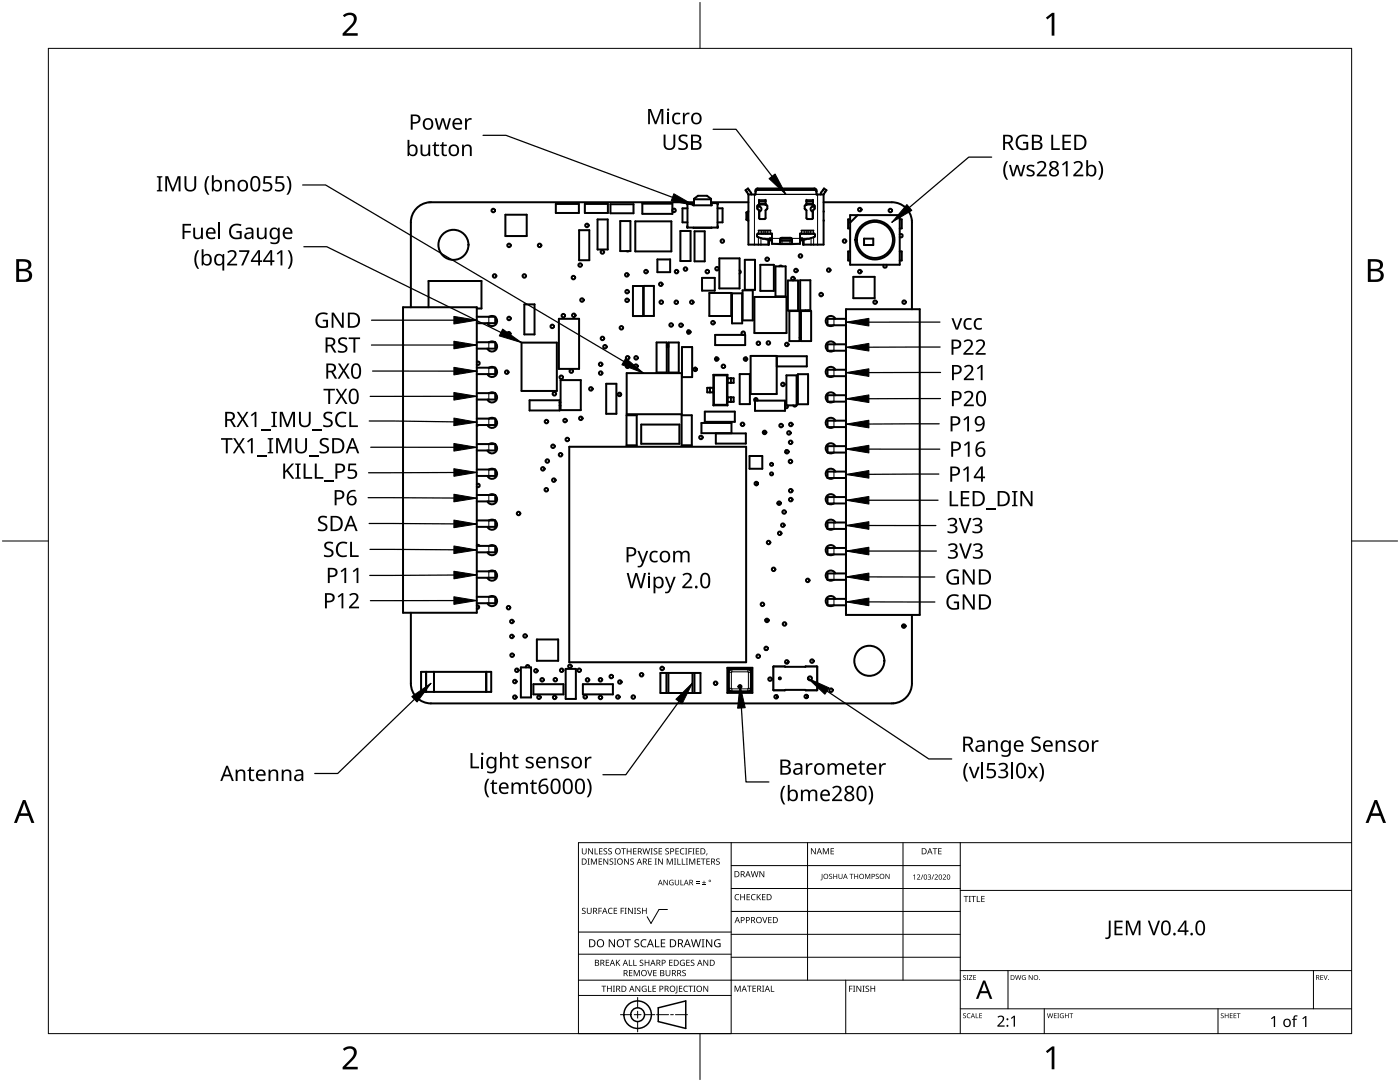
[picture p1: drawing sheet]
<svg xmlns="http://www.w3.org/2000/svg" width="279mm" height="216mm" viewBox="0 0 279 216" stroke-linecap="round" stroke-linejoin="round" font-family="sans-serif">
<g fill="none" stroke="#000" stroke-width=".4">
<path d="M138.5 39.8h3.4M149.4 38.8l-.6-.8 .5-.4 .7 1.2M149.4 38.8v10h4.1v-.8M149.4 38.8h1.4v-1l.4-.2h11.3l.4 .2v1h1.5M150.8 38.3l.4-.4h11.3l.4 .4M151.5 39.9v1l-.3 .1-.1 .6 .4 .4v1.5l.2 .2h.9l.2-.2v-1.5l.3-.3v-.6l-.3-.2v-1M160.9 39.9v1l-.2 .1-.1 .6 .3 .4v1.5l.2 .2h.9l.2-.2v-1.5l.4-.4-.1-.6-.3-.1v-1M163.8 38.8l.6-1.2 .5 .4-.5 .8M164.4 38.8v10h-4.1v-.8M100.9 42.8h4.2v4.3h-4.2zM110.9 40.7h4.6v1.8h-4.6zM115.6 45.9h2v6h-2z"/>
<path d="M116.7 40.7h4.6v1.8h-4.6zM119.3 43.8h2v6h-2zM121.8 40.8h4.6v1.8h-4.6zM123.8 44.1h2v6h-2zM125.1 50.1h.4M126.3 57.1h2.1v6h-2.1zM126.8 44.2h7.2v6h-7.2zM128.2 40.6h6v2.1h-6zM128.5 57.1h2v5.9h-2zM131.2 51.8h2.5v2.5h-2.5zM134.2 41.9a.35 .35 0 0 1 .5-.2 .35 .35 0 0 1 0 .6 .35 .35 0 0 1-.5-.2M135.8 46.1h2v6h-2z"/>
<path d="M137.2 41.6h-1v2.8h1M137.2 45.2v.2h6.1l-.1-.2M137.2 40.5v4.9M138.4 40.5v.5h3.6v-.5M138.4 45.4h3.6M138.5 40.4h-52.5a4 4 0 0 0-4 4v16.9M138.5 40.5h-.1M138.5 40.5h-1.3v.3M138.5 41v-1.3l.8-.6h1.8l.8 .6v1.3M138.6 46.2h2v5.9h-2zM140.1 55.4h2.5v2.6h-2.5zM141.6 58.5h4.3v4.6h-4.3z"/>
<path d="M141.9 40.5h.1M141.9 40.5h1.4l-.1 .3M141.9 40.4h7.5M143.2 41.6h1v2.8h-1M143.2 40.5v4.9M143.6 51.6h4v6h-4zM146.1 58.5h2v6h-2zM147.6 53.9a.35 .35 0 0 1 .2 .4 .35 .35 0 0 1-.2 .3M148.2 57.9h2v6h-2zM148.6 51.8h2.1v6h-2.1zM149 42.4v1.5M149.4 42.2l-.3 .2v1.4l.3 .2"/>
<path d="M150.6 59.3h6.4v7.2h-6.4zM151.1 41.3a.5 .5 0 0 1 .8 .2 .5 .5 0 0 1-.4 .7M151.3 46.6h2.5M151.4 46h2.4M151.5 40.2h1.3M151.5 40.6h1.3M151.5 40.8h1.3M151.7 52.8h2.7v5.2h-2.7zM152.3 46.6h.1M152.9 46.6h.1M153.3 48h.8M153.3 47.8v1"/>
<path d="M153.7 47.8a3.8 3.8 0 0 1-2.6-.7v-.3l.2-.2h2.8v2.1h3.8h1.8v-2.1h2.7l.2 .2-.1 .5-1.1 .4-1.3 .1M154.1 47.6h-.4v.4M154.8 53.1h2v6h-2zM155.5 53.1l.3-.1 .3 .1M155.7 48h2.4M155.7 47.8h.1M155.7 47.7v.1M155.7 47.6v.1M155.8 47.6h2.1M157.2 56h2.1v6h-2.1zM158 47.6v.1M158 47.6l-.3-.1h-1.6l-.4 .1"/>
<path d="M158 47.7l.1 .1M158.1 47.8h.1M158.1 47.8v.8h-2h-.4v-.8M158.1 48h-2.4M159.7 48h.7M159.7 47.6h.4v.4M159.7 55.9h2v6h-2zM159.9 46.6h2.5M159.9 46h2.4M160.4 47.8v1M160.9 46.6h.1M160.9 40.2h1.3"/>
<path d="M160.9 40.6h1.3M160.9 40.8h1.3M161.5 46.6h.1M162.6 41.3a.5 .5 0 0 0-.8 .2 .5 .5 0 0 0 .5 .7M164.4 40.4h13.6a4 4 0 0 1 4 4v17.3M164.4 44h.1M164.4 42.2h.1M169.7 42.9h9.9v9.9h-9.9zM169.7 43.8h-.4v1.8h.4M169.7 50.2h-.4v1.8h.4M170.3 55.2h4.3v4.3h-4.3zM171.2 42.9l-1.5 1.5"/>
<path d="M172.4 47.6h1.9v1.3h-1.9zM176.4 52.8a.35 .35 0 0 0 0 .5 .35 .35 0 0 0 .5 0 .35 .35 0 0 0 0-.5M179.6 46.8a.35 .35 0 0 1 .5 0 .35 .35 0 0 1 0 .5 .35 .35 0 0 1-.5 0M179.6 43.8h.4v1.8h-.4M179.6 50.2h.4v1.8h-.4M80.4 61.3h14.8v61h-14.8zM85.5 61.3v-5.2h10.6v5.5h-.9M95.2 72.2a.35 .35 0 0 1 .4 0 .35 .35 0 0 1 0 .5 .35 .35 0 0 1-.4 0M95.2 63.2h3.6v1.3h-3.6M95.2 68.3h3.6v1.3h-3.6M95.2 73.4h3.6v1.2h-3.6M95.2 78.4h3.6v1.3h-3.6"/>
<path d="M97.6 73.4a1.02 1.02 0 0 1 1.2 0M97.6 78.4a1.02 1.02 0 0 1 1.2 0M97.6 68.3a1.02 1.02 0 0 1 1.2 0M97.6 63.2a1.02 1.02 0 0 1 1.2 0M98.8 73.4a1.02 1.02 0 0 1 0 1.6 1.02 1.02 0 0 1-1.5-.4M98.8 78.5a1.02 1.02 0 0 1 0 1.6 1.02 1.02 0 0 1-1.5-.4M98.8 68.3a1.02 1.02 0 0 1 0 1.6 1.02 1.02 0 0 1-1.5-.3M98.8 63.3a1.02 1.02 0 0 1 0 1.6 1.02 1.02 0 0 1-1.5-.4M104.1 68.4h7v9.6h-7zM104.6 60.7h2.1v6h-2.1zM105.7 79.9h6v2h-6zM111.5 63.6h4.1v10h-4.1z"/>
<path d="M111.9 75.8h4v6h-4zM121 76.6h2v6h-2zM123.8 78.4v.6M125.1 74.5h11v8.2h-11zM131 68.3h2.1v6h-2.1zM133.1 68.6l.3 .1M133.1 69h.3M133.4 69.2l-.3 .1M133.4 68.3h2.1v6h-2.1zM136.1 69.3h2v5.9h-2zM137.3 65.9v.7M138.8 73.4v.6"/>
<path d="M142.4 77.4h-1.3v.9h1.3M142.4 74.8h2.8M142.4 74.8l.1 .1M142.4 74.8v6.1M142.5 74.9h2.6M142.5 74.9v5.9M142.7 66.8h6v2.1h-6zM142.9 71.3v.7M145.1 74.9v5.9M145.2 75.5h1.2v.9h-1.2M145.2 79.3h1.2v.9h-1.2M145.2 74.8v6.1"/>
<path d="M145.2 74.8l-.1 .1M147.6 74.6h2.1v6h-2.1zM148.2 66.8a.35 .35 0 0 1-.2-.5 .35 .35 0 0 1 .6 0 .35 .35 0 0 1-.2 .5M148.9 71.3v.7M149.8 71h5.2v7.6h-5.2zM150.7 79.9h6v2.1h-6zM150.8 79.4v.5M151.2 79.9a.35 .35 0 0 0-.2-.4 .35 .35 0 0 0-.5 .1 .35 .35 0 0 0 .2 .5M155 71.1h6v2h-6M156.9 74.9h2.1v6h-2.1zM157.5 62.1h2.1v6h-2.1zM159.2 74.7h2.1v6h-2.1z"/>
<path d="M159.6 68h.2M159.8 67.4h-.2M159.8 62.1h2.1v6h-2.1zM160.8 61.9l-.1 .2M161.3 61.9l.1 .2M166.4 70a1.02 1.02 0 0 1-1.2 0M166.4 75.1a1.02 1.02 0 0 1-1.2 0M166.4 64.9a1.02 1.02 0 0 1-1.2 0M166.7 68.7a1.02 1.02 0 0 0-1.5-.4 1.02 1.02 0 0 0 0 1.6M166.7 78.9a1.02 1.02 0 0 0-1.5-.4 1.02 1.02 0 0 0 0 1.6M166.7 73.8a1.02 1.02 0 0 0-1.5-.4 1.02 1.02 0 0 0 0 1.6M166.7 63.6a1.02 1.02 0 0 0-1.5-.3 1.02 1.02 0 0 0 0 1.5"/>
<path d="M168.8 63.6h-3.6v1.3h3.6M168.8 68.7h-3.6v1.3h3.6M168.8 73.8h-3.6v1.3h3.6M168.8 78.9h-3.6v1.2h3.6M168.8 61.7h14.8v61h-14.8zM95.2 96.6a.35 .35 0 0 1 .4 0 .35 .35 0 0 1 0 .5 .35 .35 0 0 1-.4 0M95.2 83.5h3.6v1.3h-3.6M95.2 88.6h3.6v1.3h-3.6M95.2 93.7h3.6v1.3h-3.6M95.2 98.8h3.6v1.2h-3.6M95.4 84.8l-.2 .2M97.6 93.7a1.02 1.02 0 0 1 1.2 0"/>
<path d="M97.6 88.6a1.02 1.02 0 0 1 1.2 0M97.6 98.8a1.02 1.02 0 0 1 1.2 0M97.6 83.5a1.02 1.02 0 0 1 1.2 0M98.8 93.7a1.02 1.02 0 0 1 0 1.6 1.02 1.02 0 0 1-1.5-.3M98.8 88.7a1.02 1.02 0 0 1 0 1.6 1.02 1.02 0 0 1-1.5-.4M98.8 98.8a1.02 1.02 0 0 1 0 1.6 1.02 1.02 0 0 1-1.5-.4M98.8 83.6a1.02 1.02 0 0 1 0 1.6 1.02 1.02 0 0 1-1.5-.4M111.7 80.9l.2 .1M111.9 80.3h-.2M113.6 89.1h35.3v43h-35.3zM125 82.9h2.1v6h-2.1zM128 84.7h7.6v3.9h-7.6z"/>
<path d="M136 82.9h2.1v6h-2.1zM140 84.4h6v2h-6zM140.7 82.1h6v2.1h-6zM142.4 80.9h2.8M142.5 80.8l-.1 .1M142.5 80.8h2.6M142.9 86.5h6v2h-6zM145.1 80.8l.1 .1M147.9 84.5v.3M149.6 91h2.5v2.5h-2.5zM151.3 96.4h-.3v.4M152.2 86.2h.7"/>
<path d="M156.8 80.8v.2h-.1M156.8 89.9v.4h-.1M156.9 80.8l-.2 .1M157.2 80.9a.35 .35 0 0 1 0 .5 .35 .35 0 0 1-.5 0M158.1 97.7v.4M158.1 99.5v.4M158.3 80.9a.35 .35 0 0 0 .3 .2 .35 .35 0 0 0 .4-.2M166.4 80.1a1.02 1.02 0 0 1-1.2 0M166.4 85.2a1.02 1.02 0 0 1-1.2 0M166.4 95.4a1.02 1.02 0 0 1-1.2 0M166.4 90.3a1.02 1.02 0 0 1-1.2 0M166.7 83.9a1.02 1.02 0 0 0-1.5-.3 1.02 1.02 0 0 0 0 1.6"/>
<path d="M166.7 94.1a1.02 1.02 0 0 0-1.5-.4 1.02 1.02 0 0 0 0 1.6M166.7 99.2a1.02 1.02 0 0 0-1.5-.4 1.02 1.02 0 0 0 0 1.6M166.7 89a1.02 1.02 0 0 0-1.5-.3 1.02 1.02 0 0 0 0 1.5M168.8 83.9h-3.6v1.3h3.6M168.8 89h-3.6v1.3h3.6M168.8 94.1h-3.6v1.3h3.6M168.8 99.2h-3.6v1.3h3.6M95.2 108.8l.3-.1 .2 .2M95.2 103.8h3.6v1.3h-3.6M95.2 108.9h3.6v1.3h-3.6M95.2 114h3.6v1.3h-3.6M95.2 119.1h3.6v1.3h-3.6"/>
<path d="M97.6 114a1.02 1.02 0 0 1 1.2 0M97.6 103.8a1.02 1.02 0 0 1 1.2 0M97.6 119.1a1.02 1.02 0 0 1 1.2 0M97.6 108.9a1.02 1.02 0 0 1 1.2 0M98.8 114.1a1.02 1.02 0 0 1 0 1.6 1.02 1.02 0 0 1-1.5-.4M98.8 103.9a1.02 1.02 0 0 1 0 1.6 1.02 1.02 0 0 1-1.5-.4M98.8 119.1a1.02 1.02 0 0 1 0 1.6 1.02 1.02 0 0 1-1.5-.3M98.8 109a1.02 1.02 0 0 1 0 1.6 1.02 1.02 0 0 1-1.5-.4M155.1 100.4h.7M166.4 115.7a1.02 1.02 0 0 1-1.2 0M166.4 105.5a1.02 1.02 0 0 1-1.2 0M166.4 110.6a1.02 1.02 0 0 1-1.2 0"/>
<path d="M166.4 100.5a1.02 1.02 0 0 1-1.2 0M166.7 114.4a1.02 1.02 0 0 0-1.5-.3 1.02 1.02 0 0 0 0 1.5M166.7 104.3a1.02 1.02 0 0 0-1.5-.4 1.02 1.02 0 0 0 0 1.6M166.7 119.5a1.02 1.02 0 0 0-1.5-.4 1.02 1.02 0 0 0 0 1.6M166.7 109.3a1.02 1.02 0 0 0-1.5-.3 1.02 1.02 0 0 0 0 1.6M168.8 104.3h-3.6v1.2h3.6M168.8 109.3h-3.6v1.3h3.6M168.8 114.4h-3.6v1.3h3.6M168.8 119.5h-3.6v1.3h3.6M82 122.3v14.1a4 4 0 0 0 4 4h92a4 4 0 0 0 4-4v-13.7M84 134.1h14v4h-14zM85 134.1v4"/>
<path d="M86.6 134.1v4M95.2 120.8a.35 .35 0 0 1 .4 .3 .35 .35 0 0 1-.4 .4M97 134.1v4M103.9 133.2h2.1v6h-2.1zM105.6 133.2a.35 .35 0 0 0-.3-.5 .35 .35 0 0 0-.3 .5M106.5 136.5h5.9v2.1h-5.9zM107.1 127.6h4.3v4.3h-4.3zM112.9 133.5h2v6h-2zM116.3 136.5h6v2.1h-6zM131.8 134.3h8v4h-8zM133 134.3v4M133.4 134.3v4"/>
<path d="M138.2 134.3v4M138.6 134.3v4M145.2 133.3h5v5h-5zM145.4 133.5h4.5v4.5h-4.5zM145.6 133.7l.5-.1h3.2a.6 .6 0 0 1 .6 .6v3.2a.6 .6 0 0 1-.6 .6h-3.2a.6 .6 0 0 1-.6-.6v-3.2zM152.7 123.7h.7M152.7 129.7h.4M154.3 133h8.8v4.7h-8.8zM155.1 138.7v.6M156.8 132.3h.5M161.1 138.7v.6M166.4 120.8a1.02 1.02 0 0 1-1.2 0"/>
<path d="M180 124.9h.7"/>
<circle cx="90.5" cy="48.9" r="3"/>
<circle cx="98.4" cy="42" r=".35"/>
<circle cx="98.7" cy="55.1" r=".35"/>
<circle cx="101.6" cy="49" r=".35"/>
<circle cx="104.6" cy="55.1" r=".35"/>
<circle cx="107.7" cy="49" r=".35"/>
<circle cx="114.4" cy="55.4" r=".35"/>
<circle cx="115.8" cy="52.9" r=".35"/>
<circle cx="116.1" cy="59.9" r=".35"/>
<circle cx="117.1" cy="45" r=".35"/>
<circle cx="120.2" cy="50.3" r=".35"/>
<circle cx="125.1" cy="54.8" r=".35"/>
<circle cx="125.1" cy="59.9" r=".35"/>
<circle cx="125.1" cy="58.2" r=".35"/>
<circle cx="128.9" cy="54.2" r=".35"/>
<circle cx="131.9" cy="56.7" r=".35"/>
<circle cx="135" cy="54.2" r=".35"/>
<circle cx="136.8" cy="53.7" r=".35"/>
<circle cx="141.2" cy="54.2" r=".35"/>
<circle cx="143.1" cy="53.6" r=".35"/>
<circle cx="144.2" cy="48.1" r=".35"/>
<circle cx="153.1" cy="51.7" r=".35"/>
<circle cx="158.2" cy="55.6" r=".35"/>
<circle cx="158.8" cy="54" r=".35"/>
<circle cx="159.7" cy="51.1" r=".35"/>
<circle cx="163.9" cy="58.8" r=".35"/>
<circle cx="165.4" cy="53.9" r=".35"/>
<circle cx="168.5" cy="48.1" r=".35"/>
<circle cx="171.6" cy="54.2" r=".35"/>
<circle cx="171.6" cy="41.8" r=".35"/>
<circle cx="174.6" cy="47.9" r="3.9"/>
<circle cx="174.6" cy="47.9" r="3.6"/>
<circle cx="177.7" cy="42" r=".35"/>
<circle cx="101.1" cy="74.3" r=".35"/>
<circle cx="101.5" cy="66.6" r=".35"/>
<circle cx="101.6" cy="63.5" r=".35"/>
<circle cx="110.2" cy="65.1" r=".35"/>
<circle cx="110.6" cy="78.6" r=".35"/>
<circle cx="112" cy="75.3" r=".35"/>
<circle cx="112.4" cy="63" r=".35"/>
<circle cx="114" cy="74" r=".35"/>
<circle cx="114.5" cy="62.9" r=".35"/>
<circle cx="117.9" cy="77.6" r=".35"/>
<circle cx="119.9" cy="72.7" r=".35"/>
<circle cx="119.9" cy="74.4" r=".35"/>
<circle cx="120.2" cy="67.5" r=".35"/>
<circle cx="120.7" cy="69.2" r=".35"/>
<circle cx="123.6" cy="78.7" r=".35"/>
<circle cx="124" cy="65.4" r=".35"/>
<circle cx="125.2" cy="73.1" r=".35"/>
<circle cx="125.3" cy="71.4" r=".35"/>
<circle cx="126.9" cy="73.1" r=".35"/>
<circle cx="126.9" cy="71.4" r=".35"/>
<circle cx="132" cy="60.3" r=".35"/>
<circle cx="133.9" cy="64.8" r=".35"/>
<circle cx="135" cy="60.3" r=".35"/>
<circle cx="135.9" cy="64.9" r=".35"/>
<circle cx="137.5" cy="66.2" r=".35"/>
<circle cx="138.1" cy="60.3" r=".35"/>
<circle cx="138.7" cy="73.7" r=".35"/>
<circle cx="142.3" cy="64.4" r=".35"/>
<circle cx="143" cy="71.6" r=".35"/>
<circle cx="144.4" cy="73.1" r=".35"/>
<circle cx="148.8" cy="71.6" r=".35"/>
<circle cx="151.3" cy="68.5" r=".35"/>
<circle cx="153.3" cy="68.4" r=".35"/>
<circle cx="156.2" cy="76.7" r=".35"/>
<circle cx="157" cy="68.7" r=".35"/>
<circle cx="174.6" cy="60.3" r=".35"/>
<circle cx="180.4" cy="60.3" r=".35"/>
<circle cx="108.3" cy="93.6" r=".35"/>
<circle cx="109" cy="97.7" r=".35"/>
<circle cx="109.1" cy="84.1" r=".35"/>
<circle cx="109.2" cy="92" r=".35"/>
<circle cx="110.4" cy="89.1" r=".35"/>
<circle cx="110.5" cy="95.8" r=".35"/>
<circle cx="111.9" cy="90.7" r=".35"/>
<circle cx="112.8" cy="83.9" r=".35"/>
<circle cx="113.2" cy="87.7" r=".35"/>
<circle cx="115.9" cy="83.5" r=".35"/>
<circle cx="139.9" cy="87.3" r=".35"/>
<circle cx="148.2" cy="84.7" r=".35"/>
<circle cx="150.9" cy="96.5" r=".35"/>
<circle cx="152.6" cy="86.3" r=".35"/>
<circle cx="154" cy="92.7" r=".3"/>
<circle cx="154" cy="94.6" r=".3"/>
<circle cx="155.9" cy="84.9" r=".35"/>
<circle cx="157" cy="90.1" r=".35"/>
<circle cx="157.4" cy="86.4" r=".35"/>
<circle cx="157.8" cy="92.1" r=".35"/>
<circle cx="157.8" cy="88.3" r=".35"/>
<circle cx="157.8" cy="97.9" r=".35"/>
<circle cx="157.8" cy="99.7" r=".35"/>
<circle cx="157.8" cy="84.7" r=".35"/>
<circle cx="103.5" cy="102.5" r=".35"/>
<circle cx="153.4" cy="108.3" r=".35"/>
<circle cx="154.4" cy="113.6" r=".35"/>
<circle cx="155.5" cy="100.4" r=".35"/>
<circle cx="155.6" cy="106.4" r=".35"/>
<circle cx="156.2" cy="104.8" r=".35"/>
<circle cx="156.5" cy="102.2" r=".35"/>
<circle cx="161.2" cy="115.8" r=".35"/>
<circle cx="101.5" cy="121.3" r=".35"/>
<circle cx="102.1" cy="124" r=".35"/>
<circle cx="102.1" cy="127" r=".35"/>
<circle cx="102.2" cy="130.7" r=".35"/>
<circle cx="102.7" cy="136" r=".35"/>
<circle cx="102.7" cy="139.1" r=".35"/>
<circle cx="103.1" cy="133.7" r=".35"/>
<circle cx="104.8" cy="126.9" r=".35"/>
<circle cx="106.9" cy="133.8" r=".35"/>
<circle cx="107.6" cy="139.1" r=".35"/>
<circle cx="108.2" cy="135.6" r=".35"/>
<circle cx="110.7" cy="139.2" r=".35"/>
<circle cx="110.8" cy="135.6" r=".35"/>
<circle cx="112.1" cy="133.7" r=".35"/>
<circle cx="113.7" cy="132.9" r=".35"/>
<circle cx="115.6" cy="133.7" r=".35"/>
<circle cx="116.8" cy="139.1" r=".35"/>
<circle cx="117.3" cy="135.7" r=".35"/>
<circle cx="119.8" cy="139.2" r=".35"/>
<circle cx="119.8" cy="135.6" r=".35"/>
<circle cx="122" cy="135" r=".35"/>
<circle cx="123.3" cy="139.1" r=".35"/>
<circle cx="123.7" cy="136.1" r=".35"/>
<circle cx="126.4" cy="139.1" r=".35"/>
<circle cx="128" cy="134.6" r=".35"/>
<circle cx="132.1" cy="133.4" r=".35"/>
<circle cx="142.8" cy="136.3" r=".35"/>
<circle cx="147.7" cy="137" r=".3"/>
<circle cx="151.3" cy="130.9" r=".35"/>
<circle cx="152.2" cy="120.6" r=".35"/>
<circle cx="152.9" cy="129.4" r=".35"/>
<circle cx="153.1" cy="123.8" r=".35"/>
<circle cx="153.7" cy="135.5" r=".35"/>
<circle cx="154.9" cy="139" r=".35"/>
<circle cx="155.6" cy="135.4" r=".2"/>
<circle cx="156.6" cy="124.5" r=".35"/>
<circle cx="157" cy="132.1" r=".35"/>
<circle cx="160.9" cy="139" r=".35"/>
<circle cx="161.6" cy="135.4" r=".4"/>
<circle cx="162" cy="131.9" r=".35"/>
<circle cx="165.9" cy="137.7" r=".35"/>
<circle cx="173.5" cy="131.9" r="3"/>
<circle cx="180.4" cy="124.9" r=".35"/>
</g>
<g fill="none" stroke="#000" stroke-width=".2">
<path d="M149.5 37.9l-.5 .4M150.6 38.8v10M150.8 38.8h12.1M151.2 37.6v.3M151.5 40h1.3M151.5 39.9h1.3M160.9 40h1.3M160.9 39.9h1.3M162.5 37.6v.3M163.2 38.8v10M164.2 37.9l.5 .4M148.9 42.4h.2"/>
<path d="M148.9 43.8h.2M151.2 40.9v.4M151.4 47.3v1.5M151.4 46v.6M151.6 42.2v1.5M151.7 40.8v.5M151.9 47.5v1.3M152 46v.6M152 47.6h1.7M152.4 46v.6M152.7 46v.6M153.2 46v.6"/>
<path d="M153.8 46v.6M154.1 47.6h1.7M154.1 48.6h1.6M156.1 48v.6M157.7 48v.6M157.9 47.6h1.8M158.1 48.6h1.6M159.9 46v.6M160.1 47.6h1.6M160.5 46v.6M161 46v.6M161.3 46v.6"/>
<path d="M161.8 46v.6M161.9 47.5v1.3M162 40.8v.5M162.1 42.2v1.5M162.3 46v.6M162.4 47.3v1.5M162.5 40.9v.4M97.6 63.2v1.3M97.6 68.3v1.3M97.6 73.4v1.2M97.6 78.4v1.3M141.6 77.4v.9"/>
<path d="M141.7 77.4v.9M141.8 77.4v.9M142.3 77.4v.9M145.3 75.5v.9M145.3 79.3v.9M145.8 75.5v.9M145.8 79.3v.9M145.9 75.5v.9M145.9 79.3v.9M166.4 63.6v1.3M166.4 68.7v1.3M166.4 73.8v1.3"/>
<path d="M166.4 78.9v1.2M97.6 83.5v1.3M97.6 88.6v1.3M97.6 93.7v1.3M97.6 98.8v1.2M166.4 83.9v1.3M166.4 89v1.3M166.4 94.1v1.3M166.4 99.2v1.3M97.6 103.8v1.3M97.6 108.9v1.3M97.6 114v1.3"/>
<path d="M97.6 119.1v1.3M166.4 104.3v1.2M166.4 109.3v1.3M166.4 114.4v1.3M166.4 119.5v1.3M146 137.4h-.6a.7 .7 0 0 0 .7 .7v-.6M146 137.4l.1 .1M146 134.2v3.2M146.1 134.1v-.6a.7 .7 0 0 0-.7 .7h.6M146.1 134.1l-.1 .1M146.1 137.5h3.2M146.1 134.1h3.2"/>
<path d="M149.3 134.1v-.6a.7 .7 0 0 1 .7 .7h-.6M149.3 134.1l.1 .1M149.4 137.4l-.1 .1M149.4 137.4h.6a.7 .7 0 0 1-.7 .7v-.6M149.4 134.2v3.2M154.3 133.1h2.4M154.3 137.7h2.4M154.4 133v4.8M160.7 133.1h2.4M160.7 137.7h2.4M163 133v4.8"/>
</g>
<path d="M9.7 9.7h260v196.5h-260z" fill="none" stroke="#000" stroke-width=".2"/>
<path d="M139.7 .5v9.2M.5 108h9.2M269.7 108h9.2M139.7 206.2v9.2" fill="none" stroke="#000" stroke-width=".2"/>
<g fill="#000">
<path d="M68.4 3.1a1.64 1.64 0 0 1 2.8 .4 2.52 2.52 0 0 1-1.2 2.2l-.9 .9h2.3v.5h-3v-.4l1.2-1.2a1.95 1.95 0 0 0 .9-2.2 1.23 1.23 0 0 0-1.8 .1zM208.7 3.5l1.3-.9h.4v4.5h-.5v-4l-.9 .8zM68.4 209.3a1.64 1.64 0 0 1 2.8 .4 2.52 2.52 0 0 1-1.2 2.2l-.9 1h2.3v.5h-3v-.5l1.2-1.2a1.95 1.95 0 0 0 .9-2.1 1.23 1.23 0 0 0-1.8 .1zM208.7 209.8l1.3-1h.4v4.6h-.5v-4l-.9 .7z"/>
<path d="M3.2 51.7h1.3a1.28 1.28 0 0 1 1.7 1.3 1.04 1.04 0 0 1-.8 .9 1.23 1.23 0 0 1 1 1.5 1.23 1.23 0 0 1-1.6 .9h-1.6zM3.8 54.1v1.7h.9a.86 .86 0 0 0 1.1-.9 .86 .86 0 0 0-1.1-.8zM3.8 52.2v1.4h.8a.78 .78 0 0 0 1.1-.7 .78 .78 0 0 0-1.1-.7z"/>
<path d="M273 51.7h1.3a1.28 1.28 0 0 1 1.7 1.3 1.04 1.04 0 0 1-.9 .9 1.23 1.23 0 0 1 1 1.5 1.23 1.23 0 0 1-1.5 .9h-1.6zM273.6 54.1v1.7h.9a.86 .86 0 0 0 1.1-.9 .86 .86 0 0 0-1.2-.8zM273.6 52.2v1.4h.8a.78 .78 0 0 0 1-.7 .78 .78 0 0 0-1.1-.7z"/>
<path d="M4.6 159.6h.5l1.8 4.6h-.6l-.6-1.4h-1.8l-.5 1.4h-.6zM4.8 160.2l-.7 2.1h1.4z"/>
<path d="M274.3 159.6h.5l1.8 4.6h-.6l-.5-1.4h-1.8l-.6 1.4h-.6zM274.6 160.2l-.7 2.1h1.4z"/>
</g>
<g fill="none" stroke="#000" stroke-width=".2">
<path d="M145.9 168.1v38.1h-30.5v-38.1h154.3M145.9 172.7h45.7M145.9 177.3h45.7M161.2 168.1v27.5M180.2 168.1v27.5M191.6 168.1v38.1M191.6 177.7h78.1M115.4 198.6h30.5M115.4 195.6h76.2M115.4 190.4h30.5M115.4 186h30.5M127.3 199v2.1"/>
<path d="M133.2 181.5h-1.7l-1.6 2.8-.7-1.4M145.9 181.9h45.7M145.9 186.4h45.7M145.9 191h45.7M168.8 195.6v10.6M191.6 193.7h78.1M201.2 193.7v7.6M262.1 193.7v7.6M123.8 202.5h2.1M126.6 202.5h1.3M127.3 201.8v1.4M127.3 203.8v2.1"/>
<path d="M128.6 202.5h2.1M131 202.5h2.4M133.8 202.5h.6M134.8 202.5h2.4M191.6 201.3h78.1M208.4 201.3v4.9M243.1 201.3v4.9"/>
</g>
<g fill="#000">
<path d="M116.1 169.3h.2v.8a.32 .32 0 0 0 .3 .3 .32 .32 0 0 0 .3-.3v-.8h.2v.8a.47 .47 0 0 1-.5 .4 .47 .47 0 0 1-.5-.5zM117.3 171.3h.4l-.1 .1v1l.1 .1h-.4l.1-.1v-1zM117.4 169.3h.2l.6 1v-1h.1v1.2h-.1l-.7-1v1h-.1zM117.9 171.3h.3l.3 1 .4-1h.2v1.2h-.1v-1l-.4 1h-.1l-.4-1v1h-.2zM118.7 169.3h.1v1h.6v.2h-.7zM119.5 171.3h.7v.1h-.6v.4h.5v.2h-.5v.4h.6v.1h-.7zM119.6 169.3h.6v.1h-.5v.4h.5v.1h-.5v.4h.5v.2h-.6zM120.5 169.4l.4-.1h.3l-.1 .1a.25 .25 0 0 0-.4-.1 .25 .25 0 0 0 0 .4 .4 .4 0 0 1 .5 .3 .4 .4 0 0 1-.3 .5 .4 .4 0 0 1-.5-.2h.2a.27 .27 0 0 0 .4-.1 .27 .27 0 0 0-.3-.3l-.2-.2zM120.4 171.3h.2l.6 1v-1h.2v1.2h-.2l-.6-1v1h-.2zM121.4 169.4l.5-.1h.2v.1a.25 .25 0 0 0-.4-.1 .25 .25 0 0 0 0 .4 .4 .4 0 0 1 .4 .3 .4 .4 0 0 1-.2 .5 .4 .4 0 0 1-.5-.2h.1a.27 .27 0 0 0 .5-.1 .27 .27 0 0 0-.4-.3l-.2-.2zM121.7 171.4l.4-.1 .3 .1-.1 .1a.25 .25 0 0 0-.4-.1 .25 .25 0 0 0 0 .4 .4 .4 0 0 1 .5 .3 .4 .4 0 0 1-.3 .5 .4 .4 0 0 1-.5-.3l.2 .1a.27 .27 0 0 0 .4-.2 .27 .27 0 0 0-.3-.3l-.2-.2zM122.5 171.3h.5l-.2 .1v1l.2 .1h-.5l.2-.1v-1z"/>
<path d="M124 169.3h.9v.1h-.4v1.1h-.1v-1.1h-.4zM124.6 171.3h.1l.7 1v-1h.1v1.2h-.2l-.6-1v1h-.1zM125.1 169.3h.1v.5h.7v-.5h.1v1.2h-.1v-.6h-.7v.6h-.1zM125.8 171.4l.5-.1 .2 .1v.1a.25 .25 0 0 0-.4-.1 .25 .25 0 0 0 0 .4 .4 .4 0 0 1 .4 .3 .4 .4 0 0 1-.2 .5 .4 .4 0 0 1-.5-.3l.1 .1a.27 .27 0 0 0 .5-.2 .27 .27 0 0 0-.4-.3l-.2-.2zM126.4 169.3h.6v.1h-.5v.4h.5v.1h-.5v.4h.5v.2h-.6zM128.2 169.3h.2l.2 1 .3-1h.2l.2 1 .3-1h.1l-.3 1.2h-.1l-.3-1.1-.3 1.1h-.2zM129.4 171.3h.6v.1h-.5v.4h.5v.2h-.5v.4h.5v.1h-.6zM129.8 169.3h.5l-.2 .1v1l.2 .1h-.5l.2-.1v-1zM130.7 171.3h.4l-.1 .1v1l.1 .1h-.4l.1-.1v-1zM130.5 169.4l.4-.1h.3l-.1 .1a.25 .25 0 0 0-.4-.1 .25 .25 0 0 0 0 .4 .4 .4 0 0 1 .5 .3 .4 .4 0 0 1-.3 .5 .4 .4 0 0 1-.5-.2h.2a.27 .27 0 0 0 .4-.1 .27 .27 0 0 0-.3-.3l-.2-.2zM131.4 169.3h.7v.1h-.5v.4h.5v.1h-.5v.4h.5v.2h-.7zM131.3 171.3h.2l.7 1-.1-1h.2v1.2h-.2l-.6-1v1h-.2z"/>
<path d="M132.4 175.6h.2l.6 .9v-.9h.1v1h-.2l-.6-.9v.9h-.1zM132.8 169.4l.4-.1h.3l-.1 .1a.25 .25 0 0 0-.3-.1 .25 .25 0 0 0 0 .4 .4 .4 0 0 1 .4 .3 .4 .4 0 0 1-.3 .5 .4 .4 0 0 1-.4-.2h.1a.27 .27 0 0 0 .5-.1 .27 .27 0 0 0-.4-.3l-.2-.2zM133.1 171.3h.2l.4 1 .4-1h.2v1.2h-.2v-1l-.4 1h-.1l-.4-1v1h-.1zM133.7 175.7l.5-.2 .2 .1v.1a.45 .45 0 0 0-.7 .4 .45 .45 0 0 0 .6 .4v-.3h-.2v-.1h.3v.5a.6 .6 0 0 1-.8-.1 .6 .6 0 0 1 .1-.8zM134.5 171.3h.4l-.1 .1v1l.1 .1h-.4l.2-.1v-1zM135.2 171.3h.1v1.1h.6v.1h-.7zM134.8 169.3h.7v.1h-.6v.4h.5v.1h-.5v.4h.6v.2h-.7zM134.7 175.6h.1v.7a.28 .28 0 0 0 .3 .2 .28 .28 0 0 0 .3-.2v-.7h.1v.7a.42 .42 0 0 1-.4 .4 .42 .42 0 0 1-.4-.4zM135.8 175.6h.1v.9h.5v.1h-.6zM136.1 171.3h.1v1.1h.6v.1h-.7zM135.8 169.4l.5-.2 .3 .1-.1 .1a.49 .49 0 0 0-.7 .5 .49 .49 0 0 0 .8 .4 .52 .52 0 0 1-.7 .1 .52 .52 0 0 1-.2-.6zM136.7 169.3h.5l-.2 .1v1l.2 .1h-.5l.2-.1v-1z"/>
<path d="M136.9 171.3h.4l-.1 .1v1l.1 .1h-.4l.1-.1v-1zM137.4 169.3h.7v.1h-.6v.4h.5v.2h-.5v.5h-.1zM137.5 171.3h.3l.3 1 .4-1h.3v1.2h-.2v-1l-.4 1h-.1l-.4-1v1h-.2zM138.2 169.3h.4l-.1 .1v1l.1 .1h-.4l.1-.1v-1zM138.9 176.2h.7v.1h-.7zM138.9 175.9h.7v.1h-.7zM138.9 169.3h.6v.1h-.5v.4h.5v.1h-.5v.4h.5v.2h-.6zM139.1 171.3h.7v.1h-.6v.4h.5v.2h-.5v.4h.6v.1h-.7zM140.1 176.5h.8v.1h-.8zM139.9 171.3h.9v.1h-.4v1.1h-.1v-1.1h-.4zM140.4 175.7h.2v.3h.3v.2h-.3v.3h-.2v-.3h-.3v-.2h.3zM141 170.3h.2l-.3 .4z"/>
<path d="M141 171.3h.7v.1h-.6v.4h.5v.2h-.5v.4h.6v.1h-.7zM143 171.4l.4-.1 .2 .1v.1a.25 .25 0 0 0-.4-.1 .25 .25 0 0 0 0 .4 .4 .4 0 0 1 .5 .3 .4 .4 0 0 1-.3 .5 .4 .4 0 0 1-.5-.3l.2 .1a.27 .27 0 0 0 .4-.2 .27 .27 0 0 0-.3-.3l-.3-.2zM146.8 178.6l.4-.2 .3 .1v.1a.49 .49 0 0 0-.7 .4 .49 .49 0 0 0 .7 .5 .52 .52 0 0 1-.7 0 .52 .52 0 0 1-.2-.6zM147.7 178.4h.2v.5h.6v-.5h.2v1.2h-.2v-.5h-.6v.5h-.2zM149 178.4h.7v.1h-.5v.4h.4v.2h-.4v.4h.5v.1h-.7zM150 178.6l.5-.2 .3 .1-.1 .1a.49 .49 0 0 0-.7 .4 .49 .49 0 0 0 .8 .5 .52 .52 0 0 1-.7 0 .52 .52 0 0 1-.2-.6zM149.8 173.8h.2l.2 1.1 .3-1.1h.2l.3 1.1 .2-1.1h.2l-.3 1.2h-.2l-.3-1-.3 1h-.1zM151 178.4h.2v.6l.5-.6h.2l-.5 .5 .5 .7h-.2l-.4-.6-.1 .6h-.2zM151.6 173.8h.1l.7 1v-1h.1v1.2h-.2l-.6-1v1h-.1zM152.1 178.4h.7v.1h-.6v.4h.5v.2h-.5v.4h.6v.1h-.7zM161.8 169.3h.2l.7 1v-1h.1v1.2h-.2l-.6-1v1h-.2zM164 174.4h.1v1l-.3 .3v-.2l.2-.1z"/>
<path d="M164.2 169.3h.2l.4 .9 .4-.9h.2v1.2h-.1v-1.1l-.4 1.1h-.1l-.4-1.1v1.1h-.2zM165.5 174.5l.4-.1h.2l-.1 .1a.24 .24 0 0 0-.3-.1 .24 .24 0 0 0-.1 .3 .24 .24 0 0 0 .3 .2 .32 .32 0 0 1 .1 .5 .32 .32 0 0 1-.6-.2l.1 .1a.26 .26 0 0 0 .4 0 .26 .26 0 0 0 0-.3 .26 .26 0 0 0-.3-.1zM165.8 169.3h.6v.1h-.5v.4h.5v.1h-.5v.4h.5v.2h-.6zM166.3 174.4h.1v.4h.5v-.4h.2v1h-.2v-.5h-.5v.5h-.1zM167.3 174.4h.2v.6a.26 .26 0 0 0 .2 .3 .26 .26 0 0 0 .3-.3v-.6h.1v.6a.39 .39 0 0 1-.4 .4 .39 .39 0 0 1-.4-.4zM169.6 174.4h.7v.1h-.3v.9h-.1v-.9h-.3zM170.5 174.4h.1v.4h.5v-.4h.2v1h-.2v-.5h-.5v.5h-.1zM172.7 174.4h.1l.4 .8 .3-.8h.2v1h-.2l.1-.9-.5 .9-.3-.9v.9h-.1zM174.8 174.5l.4-.1h.2l-.1 .1a.24 .24 0 0 0-.3-.1 .24 .24 0 0 0-.1 .3 .24 .24 0 0 0 .3 .2 .32 .32 0 0 1 .1 .5 .32 .32 0 0 1-.6-.2l.1 .1a.26 .26 0 0 0 .4 0 .26 .26 0 0 0 0-.3 .26 .26 0 0 0-.3-.1zM176.7 174.4h.2l.5 .8v-.8h.1v1h-.1l-.6-.9v.9h-.1zM182.2 174.7l.4-.2v1h-.1v-.9l-.2 .2zM183 174.6a.37 .37 0 0 1 .6 0 .37 .37 0 0 1-.2 .6l-.3 .2h.6v.1h-.7l.3-.4a.27 .27 0 0 0 .2-.3 .27 .27 0 0 0-.3-.2z"/>
<path d="M184.1 174.5h.2l-.4 1h-.1zM185.2 174.6a.32 .32 0 0 1 .4-.1 .32 .32 0 0 1 0 .5 .32 .32 0 0 1 .2 .4 .32 .32 0 0 1-.5 .1l-.1-.1a.26 .26 0 0 0 .3 .1 .26 .26 0 0 0 .1-.4l-.3-.2a.23 .23 0 0 0 .3 0 .23 .23 0 0 0-.1-.4 .23 .23 0 0 0-.3 .2zM186.3 174.5h.1l-.4 1h-.1zM186.1 169.3h.9v.1h-.3v1.1h-.2v-1.1h-.4zM186.5 174.6a.37 .37 0 0 1 .6 0 .37 .37 0 0 1-.2 .6l-.2 .2h.5v.1h-.7l.3-.4a.27 .27 0 0 0 .2-.3 .27 .27 0 0 0-.3-.2zM187.2 169.3h.7v.1h-.5v.4h.5v.1h-.5v.4h.5v.2h-.7zM188.1 174.6a.37 .37 0 0 1 .6 0 .37 .37 0 0 1-.2 .6l-.2 .2h.5v.1h-.7l.3-.4a.27 .27 0 0 0 .3-.3 .27 .27 0 0 0-.4-.2zM192.3 178.8h.9v.1h-.3v1.1h-.2v-1.1h-.4zM193.3 178.8h.5l-.2 .1v1l.2 .1h-.5l.2-.1v-1zM193.8 178.8h1v.1h-.4v1.1h-.2v-1.1h-.4zM194.9 178.8h.2v1.1h.5v.1h-.7zM195.8 178.8h.7v.1h-.5v.4h.5v.1h-.5v.5h.5v.1h-.7z"/>
<path d="M116.2 181.3l.4-.2 .3 .1-.1 .1a.25 .25 0 0 0-.4-.1 .25 .25 0 0 0 0 .4 .4 .4 0 0 1 .5 .3 .4 .4 0 0 1-.3 .5 .4 .4 0 0 1-.5-.2h.2a.27 .27 0 0 0 .4-.1 .27 .27 0 0 0-.3-.3l-.2-.2zM117.1 181.1h.2v.8a.32 .32 0 0 0 .3 .3 .32 .32 0 0 0 .3-.3v-.8h.2v.8a.47 .47 0 0 1-.5 .5 .47 .47 0 0 1-.5-.5zM119.4 181.1h.7v.2h-.5v.4h.5v.1h-.5v.6h-.2zM120 196.7h1v.1h-.4v1.1h-.2v-1.1h-.4zM120.9 191.5h.7v.1h-.6v.4h.5v.2h-.5v.4h.6v.1h-.7zM121.5 181.3l.4-.2 .4 .1-.1 .1a.49 .49 0 0 0-.7 .5 .49 .49 0 0 0 .7 .4 .52 .52 0 0 1-.6 .1 .52 .52 0 0 1-.3-.6zM121.1 196.7h.2v.5h.6v-.5h.2v1.2h-.2v-.6h-.6v.6h-.2zM121.5 187.4h.2l.9 1.3v-1.3h.1v1.6h-.2l-.8-1.3v1.3h-.2zM122.3 196.7h.4l-.1 .1v1l.1 .1h-.4l.2-.1v-1zM122.5 181.1h.7v.2h-.6v.4h.5v.1h-.5v.4h.6v.2h-.7zM122.9 191.5h.2v.6l.5-.6h.2l-.5 .5 .5 .7h-.2l-.4-.6-.1 .6h-.2zM123.9 181.1h.6v.2h-.5v.4h.5v.1h-.5v.6h-.1z"/>
<path d="M124.7 181.1h.4l-.2 .2v.9l.2 .2h-.4l.1-.2v-.9zM124.7 187.4h1.2v.2h-.5v1.4h-.2v-1.4h-.5zM125.5 191.5h.2v1.1h.5v.1h-.7zM125.5 193.6h.7v.1h-.5v.4h.5v.1h-.5v.4h.5v.2h-.7zM125.3 181.1h.2l.7 1.1-.1-1.1h.2v1.3h-.2l-.6-1v1h-.2zM126.4 191.5h.1v1.1h.6v.1h-.7zM126.5 181.1h.5l-.2 .2v.9l.2 .2h-.5l.2-.2v-.9zM126.5 193.6h.2l.4 1 .4-1h.2v1.2h-.2v-1.1l-.4 1.1h-.1l-.4-1.1v1.1h-.1zM126.7 187.6l.3-.2 .6 .1-.2 .1a.33 .33 0 0 0-.6 .2 .33 .33 0 0 0 .4 .4 .47 .47 0 0 1 .4 .6 .47 .47 0 0 1-.7 .2h-.3v-.2h.2a.35 .35 0 0 0 .6-.2 .35 .35 0 0 0-.5-.4l-.3-.2zM126.8 196.7h.2l.6 1v-1h.2v1.2h-.2l-.7-1 .1 1h-.2zM127.2 181.3l.4-.2 .3 .1-.1 .1a.25 .25 0 0 0-.4-.1 .25 .25 0 0 0 0 .4 .4 .4 0 0 1 .5 .3 .4 .4 0 0 1-.3 .5 .4 .4 0 0 1-.5-.2h.2a.27 .27 0 0 0 .4-.1 .27 .27 0 0 0-.3-.3l-.2-.2zM127.7 191.6l.4-.1 .3 .1-.1 .1a.25 .25 0 0 0-.3-.1 .25 .25 0 0 0 0 .4 .4 .4 0 0 1 .4 .3 .4 .4 0 0 1-.3 .5 .4 .4 0 0 1-.4-.3l.1 .1a.27 .27 0 0 0 .5-.2 .27 .27 0 0 0-.4-.3l-.2-.2z"/>
<path d="M128 187.6l.6-.2 .4 .1-.1 .2a.63 .63 0 0 0-.9 .5 .63 .63 0 0 0 1 .6v.2a.83 .83 0 0 1-1.1-.3 .83 .83 0 0 1 .1-1.1zM128.2 196.8l.6-.1 .2 .1v.1a.5 .5 0 0 0-.8 .4 .5 .5 0 0 0 .7 .5v-.4h-.3v-.1h.4v.6a.66 .66 0 0 1-.8-.2 .66 .66 0 0 1 0-.9zM128.1 181.1h.2v.6h.6v-.6h.2v1.3h-.2v-.6h-.6v.6h-.2zM129.2 193.6h.1l.4 1 .3-1h.2l-.4 1.2h-.2zM129.3 196.7h.2v1.1h.5v.1h-.7zM128.7 191.5h.1v.5h.6v-.5h.2v1.2h-.2v-.5h-.6v.5h-.1zM130.7 187.4h.2v1.4h.7v.2h-.9zM130.2 196.7h.7v.1h-.5v.4h.5v.1h-.5v.5h.5v.1h-.7zM130.4 193.6h.6v.1h-.5v.4h.5v.1h-.5v.4h.5v.2h-.6zM131.9 187.4h.9v.2h-.7v.5h.6v.2h-.6v.5h.7v.2h-.9zM132.8 193.6h.2v.7a.32 .32 0 0 0 .3 .4 .32 .32 0 0 0 .3-.4v-.7h.2v.7a.47 .47 0 0 1-.5 .5 .47 .47 0 0 1-.5-.5zM133.5 191.5h.7v.1h-.5v.4h.5v.2h-.5v.4h.5v.1h-.7z"/>
<path d="M135 196.7h.2v1.3l-.1 .2h-.3l-.1-.1 .3-.2zM135.5 196.7h.7v.1h-.5v.4h.4v.1h-.4v.5h.5v.1h-.7zM135.8 191.7l.5-.2 .4 .1-.1 .1a.5 .5 0 0 0-.8 .4 .5 .5 0 0 0 .7 .5v-.4h-.2v-.1h.4v.6a.66 .66 0 0 1-.9-.1 .66 .66 0 0 1 0-.9zM136.2 193.7l.4-.2 .3 .1-.1 .1a.25 .25 0 0 0-.4-.1 .25 .25 0 0 0 0 .4 .4 .4 0 0 1 .5 .3 .4 .4 0 0 1-.3 .5 .4 .4 0 0 1-.5-.2h.2a.27 .27 0 0 0 .5-.1 .27 .27 0 0 0-.4-.3l-.2-.2zM136.5 196.8l.5-.1 .3 .1-.1 .1a.49 .49 0 0 0-.7 .4 .49 .49 0 0 0 .8 .4 .52 .52 0 0 1-.7 .1 .52 .52 0 0 1-.2-.6zM137 191.5h.6v.1h-.5v.4h.5v.2h-.5v.4h.5v.1h-.6zM137.4 196.7h.9v.1h-.4v1.1h-.1v-1.1h-.4zM137.9 191.6l.4-.1 .3 .1-.1 .1a.25 .25 0 0 0-.4-.1 .25 .25 0 0 0 0 .4 .4 .4 0 0 1 .5 .3 .4 .4 0 0 1-.3 .5 .4 .4 0 0 1-.5-.3l.2 .1a.27 .27 0 0 0 .4-.2 .27 .27 0 0 0-.3-.3l-.2-.2zM138.4 196.7h.4l-.1 .1v1l.1 .1h-.4l.1-.1v-1zM137.9 187.4h.2l.3 1.4 .4-1.4h.2l.4 1.4 .3-1.4h.2l-.4 1.6h-.2l-.4-1.3-.4 1.3h-.2zM140 187.4h.6l-.2 .2v1.3l.2 .1h-.6l.2-.1v-1.3zM140.4 196.7h.1l.7 1v-1h.1v1.2h-.1l-.7-1v1h-.1z"/>
<path d="M140.4 191.5h.2l.6 1v-1h.1v1.2h-.1l-.7-1v1h-.1zM140.9 187.4h.2l.9 1.3v-1.3h.1v1.6h-.2l-.8-1.3v1.3h-.2zM142.7 187.6l.7-.2 .4 .1-.1 .2a.65 .65 0 0 0-1 .5 .65 .65 0 0 0 .9 .6v-.4h-.3v-.2h.5v.7a.86 .86 0 0 1-1.1-.1 .86 .86 0 0 1 0-1.2zM146.6 196.7h.2l.4 1 .4-1h.2v1.2h-.1v-1.1l-.4 1.1h-.2l-.4-1.1v1.1h-.1zM149.1 196.7h.9v.1h-.4v1.1h-.1v-1.1h-.4zM150.2 196.7h.7v.1h-.6v.4h.5v.1h-.5v.5h.6v.1h-.7zM152.1 183h.2l.3 1 .4-1h.1l-.4 1.2h-.1zM152.1 196.7h.4l-.1 .1v1l.1 .1h-.4l.1-.1v-1zM153.8 196.7h.2v1.1h.5v.1h-.7zM153.3 183h.7v.1h-.5v.4h.5v.1h-.5v.5h.5v.1h-.7zM169.5 196.7h.6v.1h-.5v.5h.5v.1h-.5v.5h-.1zM170.2 196.7h.5l-.2 .1v1l.2 .1h-.5l.2-.1v-1z"/>
<path d="M170.9 196.7h.2l.6 1v-1h.2v1.2h-.2l-.6-1v1h-.2zM172.1 196.7h.5l-.2 .1v1l.2 .1h-.5l.2-.1v-1zM172.8 196.8l.4-.1h.2v.2a.25 .25 0 0 0-.4-.1 .25 .25 0 0 0 0 .4 .4 .4 0 0 1 .5 .3 .4 .4 0 0 1-.3 .4 .4 .4 0 0 1-.5-.2l.2 .1a.27 .27 0 0 0 .4-.2 .27 .27 0 0 0-.3-.3l-.3-.2zM173.7 196.7h.2v.5h.6v-.5h.2v1.2h-.2v-.6h-.6v.6h-.2zM192.2 194.7l.4-.1h.2l-.1 .1a.24 .24 0 0 0-.3 0 .24 .24 0 0 0-.1 .3 .24 .24 0 0 0 .4 .1 .31 .31 0 0 1 0 .4 .31 .31 0 0 1-.5-.1 .24 .24 0 0 0 .3 .1 .24 .24 0 0 0 .1-.3l-.4-.3zM192.9 194.6h.4l-.1 .1v.7l.1 .1h-.4l.1-.1v-.7zM193.4 194.6h.6l-.5 .8h.6v.1h-.7l.5-.8h-.5zM194.2 194.6h.6v.1h-.4v.3h.4v.1h-.4v.3h.4v.1h-.6zM202.6 194.6h.1l.2 .8 .2-.8h.2l.2 .8 .2-.8h.1l-.2 .9h-.2l-.2-.8-.2 .8h-.2zM204 194.7l.4-.1h.3l-.1 .1a.4 .4 0 0 0-.6 .4 .4 .4 0 0 0 .6 .3v-.3l-.2-.1h.3v.5a.53 .53 0 0 1-.7-.1 .53 .53 0 0 1 0-.7zM205.3 194.6h.1l.6 .8v-.8h.1v.9h-.2l-.5-.8v.8h-.1zM221.3 183.7h.4v2.9a.75 .75 0 0 1-1.1 .7v-.3a.45 .45 0 0 0 .5 0 .45 .45 0 0 0 .2-.4z"/>
<path d="M222.4 183.7h1.7v.3h-1.3v.9h1.2v.4h-1.2v1h1.3v.3h-1.7zM224.7 183.7h.5l.9 2.4 1-2.4h.5v2.9h-.4l.1-2.5-1 2.5h-.3l-1-2.5v2.5h-.3zM229.1 183.7h.3l.9 2.5 .8-2.5h.4l-1 2.9h-.4zM263.5 194.6h.6v.1h-.5v.3h.4v.1h-.4v.3h.5v.1h-.6zM264.1 194.6h.2l.2 .8 .3-.8h.2l-.4 .9h-.1zM192.2 202.3l.4-.1h.2l-.1 .1a.24 .24 0 0 0-.3 0 .24 .24 0 0 0-.1 .3 .24 .24 0 0 0 .4 .1 .31 .31 0 0 1 0 .5 .31 .31 0 0 1-.5-.2 .24 .24 0 0 0 .3 .1 .24 .24 0 0 0 .1-.3l-.4-.2zM193.1 202.3l.3-.1h.3l-.1 .1a.39 .39 0 0 0-.5 .4 .39 .39 0 0 0 .5 .3 .46 .46 0 0 1-.6 0 .46 .46 0 0 1 .1-.7zM194.7 202.2h.1v.8h.5v.2h-.6zM195.4 202.2h.6v.1h-.4v.3h.4v.1h-.4v.4h.4v.1h-.6zM199.1 202.9a.76 .76 0 0 1 1.2 0 .76 .76 0 0 1-.3 1.1l-.6 .6h1.1v.3h-1.5v-.3l.8-.8a.52 .52 0 0 0 .3-.8 .52 .52 0 0 0-.9 .1zM201.7 203.1l.6-.4h.3v2.2h-.3v-1.9l-.4 .3zM209 202.2h.1l.2 .8 .2-.8h.1l.3 .8 .2-.8h.1l-.3 1h-.1l-.2-.9-.3 .9h-.1z"/>
<path d="M210.3 202.2h.6v.1h-.4v.3h.3v.1h-.3v.4h.4v.1h-.6zM211 202.2h.4l-.2 .1v.8l.2 .1h-.4l.1-.1v-.8zM211.6 202.3l.7-.1-.1 .1a.4 .4 0 0 0-.6 .4 .4 .4 0 0 0 .6 .3v-.2l-.2-.2h.3v.5a.53 .53 0 0 1-.7-.1 .53 .53 0 0 1 0-.7zM212.5 202.2h.2v.4h.5v-.4h.1v1h-.1v-.5h-.5v.5h-.2zM213.4 202.2h.8v.1h-.3v.9h-.2v-.9h-.3zM243.7 202.3l.3-.1h.2v.1a.24 .24 0 0 0-.3 0 .24 .24 0 0 0-.1 .3 .24 .24 0 0 0 .3 .1 .31 .31 0 0 1 0 .5 .31 .31 0 0 1-.5-.2 .24 .24 0 0 0 .4 .1 .24 .24 0 0 0 0-.3l-.3-.2zM244.4 202.2h.2v.4h.5v-.4h.1v1h-.1v-.5h-.5v.5h-.2zM245.4 202.2h.6v.1h-.4v.3h.4v.1h-.4v.4h.4v.1h-.6zM246.2 202.2h.5v.1h-.4v.3h.4v.1h-.4v.4h.4v.1h-.5zM246.8 202.2h.8v.1h-.3v.9h-.2v-.9h-.3zM253.7 203.2l.6-.5h.2v2.2h-.3v-1.9l-.4 .4zM258.2 202.7l.3-.1h.5l-.1 .3-.4-.1-.1 .2v.3h.4v.2h-.4v1.4h-.3v-1.4h-.3l.3-.2z"/>
<path d="M259.9 203.2l.6-.5h.2v2.2h-.2v-1.9l-.5 .4z"/>
<path d="M116.1 171.3h.4a.61 .61 0 0 1 .6 .6 .61 .61 0 0 1-.6 .6h-.4zM116.3 171.4v1h.1a.48 .48 0 0 0 .5-.5 .48 .48 0 0 0-.4-.5z"/>
<path d="M122.7 169.9a.61 .61 0 0 1 1.2 0 .61 .61 0 0 1-1.2 0zM122.9 169.9a.45 .45 0 0 0 .9 0 .45 .45 0 0 0-.9 0z"/>
<path d="M123.1 171.9a.61 .61 0 0 1 1.2 0 .61 .61 0 0 1-1.2 0zM123.3 171.9a.45 .45 0 0 0 .9 0 .45 .45 0 0 0-.9 0z"/>
<path d="M127.3 169.3h.3a.35 .35 0 0 1 .5 .2 .35 .35 0 0 1-.3 .4l.4 .6h-.2l-.3-.5h-.3v.5h-.1zM127.4 169.4v.4h.2a.23 .23 0 0 0 .3-.2 .23 .23 0 0 0-.3-.2z"/>
<path d="M127.5 171.3h.2l.4 1.2h-.1l-.2-.4h-.4l-.2 .4h-.1zM127.6 171.5l-.2 .5h.4z"/>
<path d="M128.3 171.3h.3a.35 .35 0 0 1 .5 .2 .35 .35 0 0 1-.3 .5l.4 .5h-.2l-.3-.5h-.2v.5h-.2zM128.5 171.4v.5h.1a.23 .23 0 0 0 .3-.2 .23 .23 0 0 0-.3-.3z"/>
<path d="M131.7 175.5h.1l.5 1.1h-.2l-.1-.3h-.4l-.2 .3h-.1zM131.8 175.7l-.2 .5h.3z"/>
<path d="M133.8 169.3h.3a.41 .41 0 0 1 .4 .5 .41 .41 0 0 1-.6 .2v.5h-.1zM133.9 169.4v.5a.29 .29 0 0 0 .5-.3 .29 .29 0 0 0-.5-.2z"/>
<path d="M136.9 175.5h.1l.4 1.1h-.1l-.1-.3h-.5l-.1 .3h-.1zM137 175.7l-.2 .5h.3z"/>
<path d="M137.6 175.6h.3a.31 .31 0 0 1 .4 .2 .31 .31 0 0 1-.2 .4l.3 .4h-.2l-.3-.4h-.2v.4h-.1zM137.7 175.7v.4h.2a.21 .21 0 0 0 .2-.2 .21 .21 0 0 0-.2-.2z"/>
<path d="M139.8 169.3h.4a.61 .61 0 0 1 .6 .6 .61 .61 0 0 1-.7 .6h-.3zM140 169.4v.9h.1a.48 .48 0 0 0 .5-.4 .48 .48 0 0 0-.4-.5z"/>
<path d="M141.4 175.8a.25 .25 0 0 1 .5 0 .25 .25 0 0 1-.5 0zM141.5 175.8a.15 .15 0 0 0 .3 0 .15 .15 0 0 0-.3 0z"/>
<path d="M141.9 171.3h.4a.35 .35 0 0 1 .4 .2 .35 .35 0 0 1-.2 .5l.3 .5h-.2l-.3-.5h-.2v.5h-.2zM142.1 171.4v.5h.2a.23 .23 0 0 0 .2-.2 .23 .23 0 0 0-.3-.3z"/>
<path d="M146.6 173.8h.4a.61 .61 0 0 1 .6 .6 .61 .61 0 0 1-.7 .6h-.3zM146.7 174v.9h.2a.48 .48 0 0 0 .5-.5 .48 .48 0 0 0-.5-.4z"/>
<path d="M147.8 173.8h.4a.35 .35 0 0 1 .4 .3 .35 .35 0 0 1-.2 .4l.3 .5h-.2l-.3-.5h-.2v.5h-.2zM148 174v.4h.2a.23 .23 0 0 0 .3-.2 .23 .23 0 0 0-.3-.2z"/>
<path d="M149.2 173.8h.1l.5 1.2h-.1l-.2-.3h-.5l-.1 .3h-.2zM149.3 174l-.2 .5h.4z"/>
<path d="M153 178.4h.4a.61 .61 0 0 1 .6 .6 .61 .61 0 0 1-.6 .6h-.4zM153.2 178.5v1h.1a.48 .48 0 0 0 .5-.5 .48 .48 0 0 0-.4-.5z"/>
<path d="M163.4 169.2h.2l.5 1.3h-.2l-.2-.4h-.4l-.2 .4h-.1zM163.5 169.4l-.2 .6h.4z"/>
<path d="M164.3 174.9a.51 .51 0 0 1 1 0 .51 .51 0 0 1-1 0zM164.5 174.9a.38 .38 0 0 0 .7 0 .38 .38 0 0 0-.7 0z"/>
<path d="M168.7 174.4h.1l.4 1h-.2l-.1-.3h-.4l-.1 .3h-.1zM168.7 174.5l-.1 .5h.3z"/>
<path d="M171.4 174.9a.51 .51 0 0 1 1 0 .51 .51 0 0 1-1 0zM171.6 174.9a.4 .4 0 0 0 .8 0 .4 .4 0 0 0-.8 0z"/>
<path d="M173.9 174.4h.3a.34 .34 0 0 1 .4 .4 .34 .34 0 0 1-.5 .2v.4h-.2zM174.1 174.5v.4a.25 .25 0 0 0 .4-.2 .25 .25 0 0 0-.4-.2z"/>
<path d="M175.5 174.9a.51 .51 0 0 1 1 0 .51 .51 0 0 1-1 0zM175.7 174.9a.38 .38 0 0 0 .7 0 .38 .38 0 0 0-.7 0z"/>
<path d="M184 169.3h.3a.61 .61 0 0 1 .6 .6 .61 .61 0 0 1-.6 .6h-.3zM184.1 169.4v.9h.2a.48 .48 0 0 0 .5-.4 .48 .48 0 0 0-.5-.5z"/>
<path d="M184.5 174.6l.1-.1a.51 .51 0 0 1 .4 .5 .51 .51 0 0 1-.5 .5l-.2-.4zM184.5 174.6v.1a.39 .39 0 0 0-.1 .4 .39 .39 0 0 0 .4 .3 .4 .4 0 0 0 .2-.5 .4 .4 0 0 0-.5-.3z"/>
<path d="M185.5 169.2h.1l.5 1.3h-.1l-.2-.4h-.5l-.1 .4h-.2zM185.6 169.4l-.2 .6h.4z"/>
<path d="M187.4 174.6l.2-.1a.51 .51 0 0 1 .4 .5 .51 .51 0 0 1-.5 .5l-.2-.4zM187.5 174.6v.1a.39 .39 0 0 0-.1 .4 .39 .39 0 0 0 .4 .3 .4 .4 0 0 0 .1-.5 .4 .4 0 0 0-.4-.3z"/>
<path d="M189.1 174.6l.1-.1a.51 .51 0 0 1 .4 .5 .51 .51 0 0 1-.5 .5l-.1-.4zM189.2 174.6l-.1 .1a.39 .39 0 0 0-.1 .4 .39 .39 0 0 0 .4 .3 .4 .4 0 0 0 .2-.5 .4 .4 0 0 0-.4-.3z"/>
<path d="M118.4 181.1h.3a.35 .35 0 0 1 .4 .3 .35 .35 0 0 1-.2 .4l.3 .6h-.1l-.3-.5h-.3v.5h-.1zM118.5 181.3v.4h.2a.23 .23 0 0 0 .3-.2 .23 .23 0 0 0-.3-.2z"/>
<path d="M118.7 191.5h.4a.31 .31 0 0 1 .4 .2 .31 .31 0 0 1-.2 .4 .33 .33 0 0 1 .3 .4 .33 .33 0 0 1-.4 .2h-.5zM118.9 192.2v.4h.2a.23 .23 0 0 0 .3-.2 .23 .23 0 0 0-.3-.2zM118.9 191.6v.4h.2a.21 .21 0 0 0 .3-.2 .21 .21 0 0 0-.3-.2z"/>
<path d="M117.6 187.4h.5a.79 .79 0 0 1 .7 .8 .79 .79 0 0 1-.8 .8h-.4zM117.8 187.6v1.2h.2a.62 .62 0 0 0 .6-.6 .62 .62 0 0 0-.6-.6z"/>
<path d="M119.8 191.5h.4a.35 .35 0 0 1 .4 .3 .35 .35 0 0 1-.2 .4l.3 .5h-.2l-.3-.5h-.2v.5h-.2zM120 191.6v.5h.2a.23 .23 0 0 0 .3-.2 .23 .23 0 0 0-.3-.3z"/>
<path d="M119.3 187.6a.77 .77 0 0 1 1.1 .1 .77 .77 0 0 1-.2 1.1 .77 .77 0 0 1-1-.2l-.1-.6zM119.5 187.7a.63 .63 0 0 0-.2 .8 .63 .63 0 0 0 .8 .3 .63 .63 0 0 0 .2-.9 .63 .63 0 0 0-.8-.2z"/>
<path d="M120.6 181.1h.2l.4 1.3h-.1l-.2-.4h-.4l-.2 .4h-.1zM120.7 181.3l-.2 .6h.4z"/>
<path d="M122.1 191.5h.2l.5 1.2h-.2l-.1-.3h-.5l-.2 .3h-.1zM122.2 191.7l-.2 .5h.4z"/>
<path d="M123 196.7h.3a.35 .35 0 0 1 .4 .2 .35 .35 0 0 1-.2 .5l.3 .5h-.1l-.3-.5h-.3v.5h-.1zM123.1 196.8v.5h.2a.23 .23 0 0 0 .3-.3 .23 .23 0 0 0-.3-.2z"/>
<path d="M123.3 187.6a.77 .77 0 0 1 1.1 .1 .77 .77 0 0 1-.2 1.1 .77 .77 0 0 1-1.1-.2v-.6zM123.5 187.7a.63 .63 0 0 0-.2 .8 .63 .63 0 0 0 .8 .3 .63 .63 0 0 0 .2-.9 .63 .63 0 0 0-.8-.2z"/>
<path d="M124.5 193.6h.3a.35 .35 0 0 1 .4 .2 .35 .35 0 0 1-.2 .4l.3 .6h-.1l-.3-.5h-.3v.5h-.1zM124.6 193.7v.4h.2a.23 .23 0 0 0 .3-.2 .23 .23 0 0 0-.3-.2z"/>
<path d="M124 196.7h.4a.61 .61 0 0 1 .6 .6 .61 .61 0 0 1-.6 .6h-.4zM124.2 196.8v1h.2a.48 .48 0 0 0 .5-.5 .48 .48 0 0 0-.5-.5z"/>
<path d="M124.7 191.5h.2l.4 1.2h-.1l-.2-.3h-.4l-.2 .3h-.1zM124.8 191.7l-.2 .5h.4z"/>
<path d="M126 196.7h.2l.4 1.2h-.1l-.2-.4h-.4l-.2 .4h-.1zM126.1 196.8l-.2 .6h.4z"/>
<path d="M127.9 194.2a.61 .61 0 0 1 1.2 0 .61 .61 0 0 1-1.2 0zM128.1 194.2a.45 .45 0 0 0 .9 0 .45 .45 0 0 0-.9 0z"/>
<path d="M129.7 187.4h.2l.6 1.6h-.2l-.2-.5h-.6l-.2 .5h-.2zM129.8 187.6l-.3 .7h.5z"/>
<path d="M130.2 191.5h.2l.4 1.2h-.1l-.2-.3h-.4l-.2 .3h-.1zM130.3 191.7l-.2 .5h.4z"/>
<path d="M131 191.5h.3a.35 .35 0 0 1 .5 .3 .35 .35 0 0 1-.3 .4l.4 .5h-.2l-.3-.5h-.2v.5h-.2zM131.2 191.6v.5h.1a.23 .23 0 0 0 .3-.2 .23 .23 0 0 0-.3-.3z"/>
<path d="M131.8 193.6h.3a.31 .31 0 0 1 .4 .1 .31 .31 0 0 1-.2 .4 .33 .33 0 0 1 .3 .4 .33 .33 0 0 1-.4 .3h-.4zM131.9 194.2v.4h.3a.23 .23 0 0 0 .2-.2 .23 .23 0 0 0-.3-.2zM131.9 193.7v.4h.2a.21 .21 0 0 0 .3-.2 .21 .21 0 0 0-.3-.2z"/>
<path d="M131.6 196.7h.3a.41 .41 0 0 1 .5 .5 .41 .41 0 0 1-.6 .2v.5h-.2zM131.8 196.8v.5a.29 .29 0 0 0 .4-.2 .29 .29 0 0 0-.4-.3z"/>
<path d="M132.6 196.7h.4a.35 .35 0 0 1 .4 .2 .35 .35 0 0 1-.2 .5l.3 .5h-.2l-.3-.5h-.2v.5h-.2zM132.8 196.8v.5h.2a.23 .23 0 0 0 .3-.3 .23 .23 0 0 0-.3-.2z"/>
<path d="M132.1 191.5h.3a.41 .41 0 0 1 .4 .5 .41 .41 0 0 1-.6 .3v.4h-.1zM132.2 191.6v.5a.29 .29 0 0 0 .5-.2 .29 .29 0 0 0-.5-.3z"/>
<path d="M134.1 193.6h.3a.35 .35 0 0 1 .5 .2 .35 .35 0 0 1-.3 .4l.4 .6h-.2l-.3-.5h-.2v.5h-.2zM134.3 193.7v.4h.1a.23 .23 0 0 0 .3-.2 .23 .23 0 0 0-.3-.2z"/>
<path d="M133.6 197.3a.61 .61 0 0 1 1.2 0 .61 .61 0 0 1-1.2 0zM133.8 197.3a.45 .45 0 0 0 .9 0 .45 .45 0 0 0-.9 0z"/>
<path d="M133.7 187.4h.5a.79 .79 0 0 1 .7 .8 .79 .79 0 0 1-.8 .8h-.4zM133.9 187.6v1.2h.2a.62 .62 0 0 0 .6-.6 .62 .62 0 0 0-.6-.6z"/>
<path d="M135.2 193.6h.3a.35 .35 0 0 1 .4 .2 .35 .35 0 0 1-.2 .4l.3 .6h-.2l-.2-.5h-.3v.5h-.1zM135.3 193.7v.4h.2a.23 .23 0 0 0 .3-.2 .23 .23 0 0 0-.3-.2z"/>
<path d="M134.5 191.5h.4a.61 .61 0 0 1 .6 .6 .61 .61 0 0 1-.7 .6h-.3zM134.6 191.6v1h.2a.48 .48 0 0 0 .5-.5 .48 .48 0 0 0-.5-.5z"/>
<path d="M135.3 187.4h.4a.45 .45 0 0 1 .6 .3 .45 .45 0 0 1-.3 .6l.4 .7h-.2l-.4-.6h-.3v.6h-.2zM135.5 187.6v.6h.2a.3 .3 0 0 0 .4-.3 .3 .3 0 0 0-.4-.3z"/>
<path d="M137.1 187.4h.2l.6 1.6h-.2l-.2-.5h-.7l-.1 .5h-.2zM137.2 187.6l-.3 .7h.5z"/>
<path d="M139.6 191.5h.1l.5 1.2h-.2l-.1-.3h-.5l-.1 .3h-.2zM139.7 191.7l-.2 .5h.4z"/>
<path d="M138.9 197.3a.61 .61 0 0 1 1.2 0 .61 .61 0 0 1-1.2 0zM139.1 197.3a.45 .45 0 0 0 .9 0 .45 .45 0 0 0-.9 0z"/>
<path d="M141.7 191.5h.3a.61 .61 0 0 1 .6 .6 .61 .61 0 0 1-.6 .6h-.3zM141.8 191.6v1h.2a.48 .48 0 0 0 .5-.5 .48 .48 0 0 0-.5-.5z"/>
<path d="M147.1 183h.1l.5 1.2h-.2l-.1-.4h-.5l-.2 .4h-.1zM147.1 183.1l-.2 .6h.4z"/>
<path d="M147.8 183h.4a.41 .41 0 0 1 .4 .5 .41 .41 0 0 1-.6 .2v.5h-.2zM148 183.1v.5a.29 .29 0 0 0 .5-.2 .29 .29 0 0 0-.5-.3z"/>
<path d="M148.5 196.7h.1l.5 1.2h-.2l-.1-.4h-.5l-.2 .4h-.1zM148.5 196.8l-.2 .6h.4z"/>
<path d="M148.9 183h.3a.41 .41 0 0 1 .4 .5 .41 .41 0 0 1-.6 .2v.5h-.1zM149 183.1v.5a.29 .29 0 0 0 .5-.2 .29 .29 0 0 0-.5-.3z"/>
<path d="M149.9 183h.3a.35 .35 0 0 1 .5 .2 .35 .35 0 0 1-.3 .5l.4 .5h-.2l-.3-.5h-.2v.5h-.2zM150.1 183.1v.5h.1a.23 .23 0 0 0 .3-.3 .23 .23 0 0 0-.3-.2z"/>
<path d="M151.1 196.7h.4a.35 .35 0 0 1 .4 .2 .35 .35 0 0 1-.2 .5l.3 .5h-.2l-.3-.5h-.2v.5h-.2zM151.3 196.8v.5h.2a.23 .23 0 0 0 .2-.3 .23 .23 0 0 0-.2-.2z"/>
<path d="M150.8 183.6a.61 .61 0 0 1 1.2 0 .61 .61 0 0 1-1.2 0zM151.1 183.6a.45 .45 0 0 0 .9 0 .45 .45 0 0 0-.9 0z"/>
<path d="M153.1 196.7h.1l.5 1.2h-.2l-.1-.4h-.5l-.2 .4h-.1zM153.1 196.8l-.2 .6h.4z"/>
<path d="M154.3 183h.3a.61 .61 0 0 1 .6 .6 .61 .61 0 0 1-.6 .6h-.3zM154.4 183.1v1h.2a.48 .48 0 0 0 .5-.5 .48 .48 0 0 0-.5-.5z"/>
<path d="M196.2 195.7h.4l1.4 3.6h-.4l-.5-1.1h-1.4l-.5 1.1h-.4zM196.4 196.1l-.6 1.7h1.2z"/>
<path d="M201.7 194.6h.3a.49 .49 0 0 1 .5 .5 .49 .49 0 0 1-.5 .4h-.3zM201.8 194.7v.7h.4l.1-.2v-.3z"/>
<path d="M206.2 195.1a.5 .5 0 0 1 1 0 .5 .5 0 0 1-1 0zM206.4 195.1a.36 .36 0 0 0 .7 0 .36 .36 0 0 0-.7 0z"/>
<path d="M232.1 183.9a1.01 1.01 0 0 1 1.2-.1 1.01 1.01 0 0 1 .3 1.2 1.25 1.25 0 0 1-.9 1.7 1.24 1.24 0 0 1-1-1.7l.1-.6zM232.3 184.1a1.81 1.81 0 0 0 .2 2.2 .68 .68 0 0 0 .8-.9 1.13 1.13 0 0 0-.6-1.4z"/>
<path d="M236.4 183.7h.4v1.9h.4v.4h-.4v.6h-.4v-.6h-1.4v-.4zM236.4 184.1l-1 1.5h1z"/>
<path d="M238.9 183.9a1.01 1.01 0 0 1 1.2-.1 1.01 1.01 0 0 1 .4 1.2 1.25 1.25 0 0 1-1 1.7 1.24 1.24 0 0 1-.9-1.7l.1-.6zM239.1 184.1a1.81 1.81 0 0 0 .3 2.2 .68 .68 0 0 0 .7-.9 1.13 1.13 0 0 0-.6-1.4z"/>
<path d="M262.7 194.6h.2a.28 .28 0 0 1 .4 .1 .28 .28 0 0 1-.2 .4l.3 .4h-.2l-.2-.4h-.2v.4h-.1zM262.8 194.7v.3h.1a.19 .19 0 0 0 .3-.2 .19 .19 0 0 0-.3-.1z"/>
<path d="M194.1 202.2l.5 1-.3-.3h-.3l-.3 .3zM194.2 202.3l-.2 .4h.3z"/>
<path d="M256.3 203.5a.81 .81 0 0 1 1.2 .1 .81 .81 0 0 1-.2 1.1 .81 .81 0 0 1-1.1-.2l-.1-.6zM256.6 203.6a.6 .6 0 0 0-.2 .8 .6 .6 0 0 0 .8 .2l.1-.2a.56 .56 0 0 0 0-.7 .56 .56 0 0 0-.7-.1z"/>
<circle cx="207.5" cy="195.5" r=".09"/>
<circle cx="234.4" cy="186.4" r=".26"/>
<circle cx="237.8" cy="186.4" r=".26"/>
<circle cx="265.1" cy="195.5" r=".09"/>
<circle cx="201.1" cy="204.7" r=".2"/>
<circle cx="201.1" cy="203.4" r=".2"/>
</g>
<g fill="none" stroke="#000" stroke-width=".3">
<path d="M131.4 201.1l5.5-1.4v5.5l-5.5-1.4z"/>
<circle cx="127.3" cy="202.5" r="1.37"/>
<circle cx="127.3" cy="202.5" r="2.74"/>
</g>
<g fill="#000">
<path d="M31.3 35.2h1.1v.2l-.4 .1v2.4l.4 .1v.2h-1.1v-.2l.4-.1v-2.4l-.4-.1zM33 35.2h.6l.9 2.4 1-2.4h.5v3h-.4l.1-2.7-1.1 2.7h-.3l-1-2.7v2.7h-.3zM36.8 35.2h.4v1.9a.79 .79 0 0 0 .8 .8 .79 .79 0 0 0 .8-.8v-1.9h.4v1.9a1.17 1.17 0 0 1-1.2 1.1 1.17 1.17 0 0 1-1.2-1.1zM41.4 35.2h.4a3.2 3.2 0 0 0 0 3.7 .85 .85 0 0 1-.8-.9 3.1 3.1 0 0 1 .4-2.8zM44.9 35.9h.3l.1 .3a.87 .87 0 0 1 .9-.3 .87 .87 0 0 1 .6 .8v1.5h-.3v-1.5a.61 .61 0 0 0-.8-.5 .61 .61 0 0 0-.4 .8v1.2h-.4zM52.6 35.2h1.5v.3h-1.2v.9a1.02 1.02 0 0 1 1.5 .8 1.02 1.02 0 0 1-1.4 1l-.6-.1v-.4a.88 .88 0 0 0 1 .2 .88 .88 0 0 0 .6-.8 .85 .85 0 0 0-1.3-.4l-.2-.1zM55.1 35.2h1.5v.3h-1.2l-.1 .9a1.02 1.02 0 0 1 1.5 .8 1.02 1.02 0 0 1-1.4 1l-.5-.1v-.4a.88 .88 0 0 0 .9 .2 .88 .88 0 0 0 .6-.8 .85 .85 0 0 0-1.3-.4l-.2-.1zM57.2 35.2a.86 .86 0 0 1 .8 .8 3 3 0 0 1-.5 2.9h-.3a3.2 3.2 0 0 0 0-3.7zM83.9 28.9h.4v1.4a.61 .61 0 0 0 .8 .6 .61 .61 0 0 0 .4-.9v-1.1h.4v2.2h-.4v-.3a.88 .88 0 0 1-1 .3 .88 .88 0 0 1-.6-.7zM86.8 28.3h.2v.6h.6v.2h-.6v1.4l.2 .3h.5v.3a.69 .69 0 0 1-1.1-.6v-1.4h-.3v-.1l.3-.2zM88.3 28.3h.2v.6h.7v.2h-.7v1.4l.2 .3h.5v.3a.69 .69 0 0 1-1.1-.6v-1.4h-.3v-.1l.3-.2zM86.8 23.6h.3l.5 1.9 .6-1.9h.4l.5 1.9 .5-1.9h.4l-.6 2.3h-.5l-.5-1.9-.6 1.9h-.4z"/>
<path d="M92.2 28.9h.3l.1 .3a.87 .87 0 0 1 .9-.3 .87 .87 0 0 1 .6 .8v1.4h-.3v-1.4a.61 .61 0 0 0-.8-.6 .61 .61 0 0 0-.4 .9v1.1h-.4zM92.8 23.6h.3l.1 .4 .4-.4h.5v.3h-.5l-.3 .4-.1 1.6h-.4zM129.3 21.7h.6l1 2.5 .9-2.5h.6v3.1h-.4v-2.7l-1 2.7h-.3l-1-2.7v2.7h-.4zM132.4 26.9h.4v1.9a.79 .79 0 0 0 .8 .8 .79 .79 0 0 0 .8-.8v-1.9h.4v1.9a1.17 1.17 0 0 1-1.2 1.1 1.17 1.17 0 0 1-1.2-1.1zM134.5 22.7l.4-.2h.6l.3 .1-.1 .3a.83 .83 0 0 0-1.2 .7 .83 .83 0 0 0 1.1 .8h.2v.3a1.14 1.14 0 0 1-1.4-.2 1.14 1.14 0 0 1-.2-1.3zM135.6 27.1a1.43 1.43 0 0 1 1.6-.1l-.1 .3-.2-.1a.64 .64 0 0 0-.7-.1 .64 .64 0 0 0-.4 .6l.5 .5a.93 .93 0 0 1 1 1.1 .93 .93 0 0 1-1.3 .6l-.6-.1v-.4a1.08 1.08 0 0 0 1.5-.2 1.08 1.08 0 0 0-1.1-.9 .8 .8 0 0 1-.2-1.2zM136.3 22.5h.3l.1 .4 .4-.4h.5v.3h-.4a.73 .73 0 0 0-.5 .8v1.2h-.4zM200.8 32.2h.4a3.2 3.2 0 0 0 0 3.7 .85 .85 0 0 1-.8-.9 3.1 3.1 0 0 1 .4-2.8zM201.4 32.9h.4l.4 1.9 .6-1.9h.4l.5 1.9 .5-1.9h.4l-.6 2.3h-.5l-.5-1.9-.6 1.9h-.4zM203.1 27.3a1.95 1.95 0 0 1 2.1-.3l-.2 .4a1.25 1.25 0 0 0-1.9 .9 1.25 1.25 0 0 0 1.7 1.3v-.9h-.6v-.4h1v1.5l-.2 .1a1.62 1.62 0 0 1-2.1-.5 1.62 1.62 0 0 1 .2-2.1zM205 33.1a1.34 1.34 0 0 1 1.5-.1l-.2 .3-.4-.1a.37 .37 0 0 0-.6 .1 .37 .37 0 0 0 .4 .5l.1 .1a.69 .69 0 0 1 .7 .8 .69 .69 0 0 1-.9 .5l-.7-.1v-.4l.7 .2 .5-.1v-.4l-.5-.3a.68 .68 0 0 1-.6-1zM206.9 32.5a1.01 1.01 0 0 1 1.2-.4 1.01 1.01 0 0 1 .7 1l-.3 .6-1.1 1.1h1.5v.4h-2v-.3l1.1-1.1a.72 .72 0 0 0 .4-.7 .72 .72 0 0 0-.4-.7l-.9 .3z"/>
<path d="M209.8 26.9h.4v2.7h1.3v.3h-1.7zM211.9 32.8l.9-.6h.3v3h-.4v-2.7l-.6 .5zM212 26.9h1.7v.3h-1.3v1h1.3v.3h-1.3v1.1h1.3v.3h-1.7zM214.2 32.5a1.01 1.01 0 0 1 1.2-.4 1.01 1.01 0 0 1 .7 1l-.3 .6-1.1 1.1h1.5v.4h-2v-.3l1.1-1.1a.72 .72 0 0 0 .4-.7 .72 .72 0 0 0-.4-.7l-.9 .3zM219.2 32.2a.86 .86 0 0 1 .8 .8 3 3 0 0 1-.5 2.9h-.3a3.2 3.2 0 0 0 0-3.7zM36.4 44.7h1.7v.3h-1.3v1.1h1.2v.3h-1.2v1.3h-.4zM39.4 49.9h.4a3.2 3.2 0 0 0 0 3.7 .85 .85 0 0 1-.9-.8 3.1 3.1 0 0 1 .5-2.9zM38.6 45.4h.3v1.5a.61 .61 0 0 0 .8 .5 .61 .61 0 0 0 .4-.8v-1.2h.4v2.3h-.3l-.1-.3a.88 .88 0 0 1-.9 .3 .88 .88 0 0 1-.6-.8zM46.1 45a1.95 1.95 0 0 1 2.1-.2l-.2 .3a1.25 1.25 0 0 0-1.9 1 1.25 1.25 0 0 0 1.7 1.2v-.9h-.6v-.3h1v1.5l-.2 .1a1.62 1.62 0 0 1-2.1-.6 1.62 1.62 0 0 1 .2-2.1zM45.4 50.2a1.01 1.01 0 0 1 1.1-.3 1.01 1.01 0 0 1 .7 1l-.3 .6-1.1 1.1h1.5v.4h-2v-.3l1.1-1.2a.72 .72 0 0 0 .4-.6 .72 .72 0 0 0-.4-.7l-.8 .3zM47.7 49.9h2.1v.3l-1.3 2.8h-.4l1.3-2.7h-1.7zM51.3 45.4h.3v1.5a.61 .61 0 0 0 .8 .5 .61 .61 0 0 0 .4-.8v-1.2h.4v2.3h-.3l-.1-.3a.88 .88 0 0 1-.9 .3 .88 .88 0 0 1-.6-.8z"/>
<path d="M55.2 50.6l.8-.7h.4v3.1h-.4v-2.7l-.6 .5zM57.4 49.9a.86 .86 0 0 1 .8 .9 3 3 0 0 1-.4 2.8h-.4a3.2 3.2 0 0 0 0-3.7zM63.4 62.7a1.95 1.95 0 0 1 2-.2l-.1 .3a1.25 1.25 0 0 0-2 1 1.25 1.25 0 0 0 1.8 1.2v-.9h-.7v-.3h1.1v1.5l-.3 .1a1.62 1.62 0 0 1-2-.5 1.62 1.62 0 0 1 .2-2.2zM66.2 62.4h.4l1.7 2.5-.1-2.5h.4v3h-.4l-1.7-2.5v2.5h-.3zM67.6 67.6a1.44 1.44 0 0 1 1.7-.1l-.1 .3-.2-.1a.65 .65 0 0 0-.8-.1 .65 .65 0 0 0-.3 .6l.5 .4a.93 .93 0 0 1 .9 1.2 .93 .93 0 0 1-1.3 .6l-.6-.1v-.4a1.08 1.08 0 0 0 1.6-.2 1.08 1.08 0 0 0-1.1-.9 .8 .8 0 0 1-.3-1.2zM67.4 72.5h.5l.7 1.2 .8-1.2h.4l-1 1.5 1 1.6h-.4l-.8-1.4-.8 1.4h-.4l1-1.6zM69.6 67.3h2.3v.4h-1v2.7h-.4v-2.7h-.9zM189.9 63.5h.4l.7 1.9 .6-1.9h.4l-.8 2.3h-.4zM192.6 63.8l.4-.3h.5l.4 .1-.1 .3a.83 .83 0 0 0-1.1 .7 .83 .83 0 0 0 1.1 .8h.1v.3a1.14 1.14 0 0 1-1.4-.2 1.14 1.14 0 0 1-.1-1.4zM192.3 68.1a1.01 1.01 0 0 1 1.2-.4 1.01 1.01 0 0 1 .6 1l-.2 .6-1.2 1.1h1.6v.4h-2v-.3l1.1-1.1a.72 .72 0 0 0 .4-.7 .72 .72 0 0 0-.4-.7l-.9 .3zM192.4 73.1a1.01 1.01 0 0 1 1.2-.3 1.01 1.01 0 0 1 .6 1l-.2 .6-1.2 1.1h1.6v.4h-2v-.3l1-1.2a.72 .72 0 0 0 .5-.6 .72 .72 0 0 0-.5-.7l-.8 .3zM194.7 63.7l.4-.2h.6l.3 .1-.1 .3a.83 .83 0 0 0-1.2 .7 .83 .83 0 0 0 1.1 .8h.2v.3a1.14 1.14 0 0 1-1.4-.2 1.14 1.14 0 0 1-.2-1.4z"/>
<path d="M195 73.5l.8-.7h.3v3.1h-.4v-2.7l-.5 .5zM194.7 68.1a1.01 1.01 0 0 1 1.2-.4 1.01 1.01 0 0 1 .7 1l-.3 .6-1.1 1.1h1.5v.4h-2v-.3l1.1-1.1a.72 .72 0 0 0 .4-.7 .72 .72 0 0 0-.4-.7l-.9 .3zM44.1 87.4h2.3v.4h-.9v2.7h-.4v-2.7h-1zM46.5 87.4h.4l.8 1.2 .7-1.2h.4l-.9 1.5 1 1.6h-.4l-.8-1.4-.8 1.4h-.4l1-1.6zM47.3 82.2h.4l.7 1.2 .8-1.2h.4l-1 1.4 1 1.6h-.4l-.8-1.3-.8 1.3h-.4l1-1.6zM49.3 88.1l.8-.7h.3v3.1h-.3v-2.7l-.6 .5zM50 82.8l.9-.6h.3v3h-.4v-2.6l-.6 .5zM51.4 90.8h1.9v.3h-1.9zM52.1 85.6h1.9v.3h-1.9zM53.4 87.4h1.1v.2l-.3 .1v2.5h.3v.3h-1.1v-.3h.4v-2.5l-.4-.1zM54.2 82.2h1.1v.2l-.4 .1v2.4l.4 .1v.2h-1.1v-.2l.3-.1v-2.4l-.3-.1zM55.1 87.4h.6l.9 2.5 1-2.5h.5v3.1h-.3v-2.7l-1 2.7h-.4l-1-2.7 .1 2.7h-.4z"/>
<path d="M55.8 82.2h.6l.9 2.5 1-2.5h.6v3h-.4v-2.6l-1 2.6h-.3l-1-2.6v2.6h-.4zM56.5 92.5h.4v1.5l1.3-1.5h.5l-1.2 1.3 1.2 1.7h-.4l-1.1-1.4-.3 .3v1.1h-.4zM58.9 92.5h1.1v.2l-.3 .1v2.4l.3 .1v.2h-1.1v-.2l.4-.1v-2.4l-.4-.1zM60.6 92.5h.4v2.7h1.3v.3h-1.7zM58.9 87.4h.4v2a.79 .79 0 0 0 .8 .8 .79 .79 0 0 0 .8-.8v-2h.4v2a1.17 1.17 0 0 1-1.2 1.1 1.17 1.17 0 0 1-1.2-1.1zM59.7 82.2h.3v1.9a.79 .79 0 0 0 .8 .8 .79 .79 0 0 0 .8-.8v-1.9h.4v1.9a1.17 1.17 0 0 1-1.2 1.2 1.17 1.17 0 0 1-1.1-1.2zM62.8 92.5h.4v2.7h1.3v.3h-1.7zM61.7 90.8h1.9v.3h-1.9zM62.4 85.6h1.9v.3h-1.9zM64 87.7a1.43 1.43 0 0 1 1.6-.2l-.1 .4-.2-.1a.65 .65 0 0 0-.7-.1 .65 .65 0 0 0-.4 .6l.5 .4a.93 .93 0 0 1 1 1.1 .93 .93 0 0 1-1.4 .7l-.5-.1v-.4a1.08 1.08 0 0 0 1.5-.2 1.08 1.08 0 0 0-1.1-.9 .8 .8 0 0 1-.2-1.2zM64.6 77.6h2.2v.3h-.9v2.7h-.4v-2.7h-.9zM64.7 82.5a1.43 1.43 0 0 1 1.6-.2l-.1 .3h-.2a.65 .65 0 0 0-.7-.2 .65 .65 0 0 0-.4 .7l.6 .4a.93 .93 0 0 1 .9 1.1 .93 .93 0 0 1-1.3 .6l-.6-.1v-.4a1.08 1.08 0 0 0 1.5-.2 1.08 1.08 0 0 0-1-.9 .8 .8 0 0 1-.3-1.1z"/>
<path d="M64.6 95.9h1.9v.3h-1.9zM67.3 82.6a1.7 1.7 0 0 1 1.9-.3l-.2 .3a1.19 1.19 0 0 0-1.4 .2 1.19 1.19 0 0 0-.3 1.4 1.15 1.15 0 0 0 1.7 .6v.3a1.56 1.56 0 0 1-1.8-.3 1.56 1.56 0 0 1-.2-1.9zM67 77.6h.4l.7 1.2 .8-1.2h.4l-1 1.4 1.1 1.6h-.5l-.8-1.3-.8 1.3h-.4l1-1.6zM69.7 82.2h.4v2.7h1.3v.3h-1.7zM69.6 92.5h1.5v.3h-1.2l-.1 .9a1.02 1.02 0 0 1 1.5 .8 1.02 1.02 0 0 1-1.4 1.1l-.5-.2v-.3a.88 .88 0 0 0 .9 .2 .88 .88 0 0 0 .6-.8 .85 .85 0 0 0-1.3-.5l-.2-.1zM192.2 93.7l.8-.6h.3v3h-.3v-2.6l-.6 .5zM192.3 83.7l.8-.7h.3v3.1h-.4v-2.7l-.6 .5zM192.4 88.7l.8-.6h.3v3h-.4l.1-2.6-.6 .5zM192.4 78.3a1.01 1.01 0 0 1 1.1-.3 1.01 1.01 0 0 1 .7 1l-.3 .5-1.1 1.2h1.5v.4h-2v-.4l1.1-1.1a.72 .72 0 0 0 .5-.6 .72 .72 0 0 0-.5-.7l-.8 .3zM63.6 103.2a1.44 1.44 0 0 1 1.7-.1l-.1 .3-.2-.1a.64 .64 0 0 0-.7-.1 .64 .64 0 0 0-.4 .6l.5 .4a.93 .93 0 0 1 .9 1.2 .93 .93 0 0 1-1.3 .6l-.6-.1v-.4a1.08 1.08 0 0 0 1.6-.2 1.08 1.08 0 0 0-1.1-.9 .8 .8 0 0 1-.3-1.2zM64.8 108.4a1.44 1.44 0 0 1 1.7-.2l-.1 .4-.2-.1a.64 .64 0 0 0-.7-.1 .64 .64 0 0 0-.4 .6l.5 .4a.93 .93 0 0 1 1 1.1 .93 .93 0 0 1-1.4 .7l-.5-.2v-.3a1.08 1.08 0 0 0 1.5-.2 1.08 1.08 0 0 0-1.1-.9 .8 .8 0 0 1-.3-1.2zM67.4 108.5a1.7 1.7 0 0 1 1.9-.3l-.1 .4a1.19 1.19 0 0 0-1.5 .1 1.19 1.19 0 0 0-.2 1.4 1.15 1.15 0 0 0 1.7 .6v.4a1.56 1.56 0 0 1-1.9-.4 1.56 1.56 0 0 1-.1-1.9z"/>
<path d="M68 113.9l.8-.6h.3v3h-.4v-2.6l-.5 .5zM69.9 108.1h.4v2.7h1.3v.3h-1.7zM70.4 113.9l.8-.6h.3v3h-.3v-2.6l-.6 .5zM127.2 109.9h.4l.7 1.9 .7-1.9h.4l-1 2.6a.87 .87 0 0 1-1.1 .7v-.3l.5-.1 .3-.6zM125.1 114.3h.4l.6 2.6 .7-2.6h.4l.7 2.6 .6-2.6h.4l-.8 3.1h-.4l-.7-2.6-.7 2.6h-.4zM129.9 110.2l.4-.3h.5l.5 .1-.1 .3a.83 .83 0 0 0-1.2 .7 .83 .83 0 0 0 1.1 .8h.1v.3a1.14 1.14 0 0 1-1.3-.2 1.14 1.14 0 0 1-.2-1.3zM132.7 115.1h.4l.7 1.9 .6-1.9h.5l-1 2.6a.87 .87 0 0 1-1.2 .7v-.3l.6-.1 .3-.6zM134.4 109.9h.3v.3a.86 .86 0 0 1 1.4 .1 .81 .81 0 0 1 .9-.4 .81 .81 0 0 1 .6 .8v1.5h-.3v-1.5a.56 .56 0 0 0-.7-.5 .56 .56 0 0 0-.4 .7v1.3h-.4v-1.5a.57 .57 0 0 0-.7-.5 .57 .57 0 0 0-.4 .8v1.2h-.3zM136.2 114.6a1.01 1.01 0 0 1 1.2-.3 1.01 1.01 0 0 1 .6 1l-.2 .6-1.2 1.1h1.6v.4h-2v-.3l1.1-1.2a.72 .72 0 0 0 .4-.6 .72 .72 0 0 0-.5-.7l-.8 .3zM189.5 98h.4v2.7h1.3v.3h-1.7zM189.3 114a1.95 1.95 0 0 1 2-.3l-.1 .4a1.25 1.25 0 0 0-1.9 .9 1.25 1.25 0 0 0 1.7 1.3v-.9h-.7v-.4h1.1v1.5l-.3 .1a1.62 1.62 0 0 1-2-.5 1.62 1.62 0 0 1 .2-2.1zM189.1 103.6a1.06 1.06 0 0 1 1.1-.3 1.06 1.06 0 0 1 .8 .9l-.3 .4-.3 .2a.82 .82 0 0 1 .7 .9 .82 .82 0 0 1-.9 .7l-1.1-.1v-.4a1.08 1.08 0 0 0 1.6-.2 .62 .62 0 0 0-.9-.7h-.3v-.3a.7 .7 0 0 0 .8-.1 .7 .7 0 0 0 .3-.7 .89 .89 0 0 0-1.3 0z"/>
<path d="M189.2 108.7a1.06 1.06 0 0 1 1.1-.3 1.06 1.06 0 0 1 .8 .9l-.3 .4-.3 .2a.82 .82 0 0 1 .7 .9 .82 .82 0 0 1-.9 .7l-1.1-.2v-.3a1.08 1.08 0 0 0 1.6-.3 .62 .62 0 0 0-.9-.6h-.3v-.4a.7 .7 0 0 0 .8 0 .7 .7 0 0 0 .3-.7 .89 .89 0 0 0-1.3 0zM191.3 103.4h.4l.9 2.6 .9-2.6h.4l-1.1 3h-.4zM191.4 108.4h.4l.9 2.6 .9-2.6h.4l-1.1 3.1h-.4zM191.7 98h1.7v.3h-1.3v1h1.3v.3h-1.3v1.1h1.3v.3h-1.7zM192.1 113.6h.5l1.6 2.5v-2.5h.3v3h-.4l-1.7-2.5 .1 2.5h-.4zM194.1 103.6a1.06 1.06 0 0 1 1.1-.3 1.06 1.06 0 0 1 .8 .9l-.3 .4-.4 .2a.82 .82 0 0 1 .8 .9 .82 .82 0 0 1-.9 .7l-1.1-.1v-.4a1.08 1.08 0 0 0 1.6-.2 .62 .62 0 0 0-.9-.7h-.3v-.3a.7 .7 0 0 0 .8-.1 .7 .7 0 0 0 .3-.7 .89 .89 0 0 0-1.3 0zM194.2 108.7a1.06 1.06 0 0 1 1.1-.3 1.06 1.06 0 0 1 .8 .9l-.3 .4-.4 .2a.82 .82 0 0 1 .8 .9 .82 .82 0 0 1-.9 .7l-1.1-.2v-.3a1.08 1.08 0 0 0 1.6-.3 .62 .62 0 0 0-.9-.6h-.3v-.4a.7 .7 0 0 0 .8 0 .7 .7 0 0 0 .2-.7 .89 .89 0 0 0-1.2 0zM196.8 101.4h1.9v.3h-1.9zM202 98h1.1v.2l-.4 .1v2.4l.4 .1v.2h-1.1v-.2l.3-.1v-2.4l-.3-.1zM203.6 98h.5l1.6 2.5v-2.5h.4v3h-.5l-1.6-2.5v2.5h-.4zM67.4 119l.8-.6h.3v3h-.3v-2.7l-.6 .5zM69.7 118.7a1.01 1.01 0 0 1 1.1-.4 1.01 1.01 0 0 1 .7 1l-.3 .6-1.1 1.2h1.6v.3h-2.1v-.3l1.1-1.1a.72 .72 0 0 0 .5-.7 .72 .72 0 0 0-.5-.7l-.8 .3z"/>
<path d="M189.3 119a1.95 1.95 0 0 1 2.1-.3l-.2 .4a1.25 1.25 0 0 0-1.9 .9 1.25 1.25 0 0 0 1.7 1.3v-.9h-.6v-.4h1v1.5l-.2 .1a1.62 1.62 0 0 1-2.1-.5 1.62 1.62 0 0 1 .2-2.1zM192.1 118.6h.5l1.6 2.5v-2.5h.3v3h-.4l-1.6-2.5v2.5h-.4zM47 153.6h.3l.1 .3a.87 .87 0 0 1 .9-.3 .87 .87 0 0 1 .7 .8v1.4h-.4v-1.4a.61 .61 0 0 0-.8-.6 .61 .61 0 0 0-.4 .9v1.1h-.4zM49.8 153h.3v.6h.6v.3h-.6v1.3l.2 .4 .4-.1v.3a.69 .69 0 0 1-1-.6v-1.3h-.3v-.2l.3-.2zM53.6 153.6h.3l.1 .3a.87 .87 0 0 1 .9-.3 .87 .87 0 0 1 .6 .8v1.4h-.4v-1.4a.61 .61 0 0 0-.7-.6 .61 .61 0 0 0-.4 .9v1.1h-.4zM56.2 153.6h.3l.1 .3a.87 .87 0 0 1 .9-.3 .87 .87 0 0 1 .6 .8v1.4h-.3v-1.4a.61 .61 0 0 0-.8-.6 .61 .61 0 0 0-.4 .9v1.1h-.4zM93.9 150.3h.4v2.7h1.3v.3h-1.7zM97.3 155.4h.4a3.2 3.2 0 0 0 0 3.7 .85 .85 0 0 1-.9-.8 3.1 3.1 0 0 1 .5-2.9zM98.3 155.6h.3v.5h.6v.3h-.6v1.3l.2 .4h.4v.3a.69 .69 0 0 1-1-.6v-1.4h-.3v-.1l.3-.2zM99.8 150.1h.4l-.1 1.2a.87 .87 0 0 1 1-.3 .87 .87 0 0 1 .6 .8v1.5h-.4v-1.5a.61 .61 0 0 0-.7-.5 .61 .61 0 0 0-.4 .8v1.2h-.4zM102.6 150.5h.2v.5h.7v.3h-.7v1.3l.2 .4h.5v.3a.69 .69 0 0 1-1.1-.7v-1.3h-.3v-.2l.4-.1zM102.1 156.1h.3v.4a.86 .86 0 0 1 1.5 0 .81 .81 0 0 1 .9-.4 .81 .81 0 0 1 .6 .8v1.5h-.4v-1.4a.56 .56 0 0 0-.7-.6 .56 .56 0 0 0-.4 .8v1.2h-.4v-1.4a.57 .57 0 0 0-.7-.6 .57 .57 0 0 0-.3 .8v1.2h-.4z"/>
<path d="M105 151.2a1.34 1.34 0 0 1 1.5-.1l-.1 .3-.5-.1a.37 .37 0 0 0-.6 .2 .37 .37 0 0 0 .4 .4l.2 .1a.69 .69 0 0 1 .6 .8 .69 .69 0 0 1-.9 .5l-.7-.1v-.3l.7 .1 .5-.1v-.4l-.5-.2a.68 .68 0 0 1-.6-1.1zM106.2 155.6h.3v.5h.6v.3h-.6v1.3l.2 .4h.4v.3a.69 .69 0 0 1-1-.6v-1.4h-.3v-.1l.3-.2zM109.5 151h.3l.1 .3a.87 .87 0 0 1 .9-.3 .87 .87 0 0 1 .6 .8v1.5h-.4v-1.5a.61 .61 0 0 0-.7-.5 .61 .61 0 0 0-.4 .8v1.2h-.4zM112.1 151.2a1.34 1.34 0 0 1 1.5-.1l-.2 .3-.4-.1a.37 .37 0 0 0-.6 .2 .37 .37 0 0 0 .3 .4l.2 .1a.69 .69 0 0 1 .7 .8 .69 .69 0 0 1-.9 .5l-.7-.1v-.3l.7 .1 .5-.1v-.4l-.5-.2a.68 .68 0 0 1-.6-1.1zM116.7 151h.3l.1 .4 .4-.4h.6l-.1 .4h-.5l-.3 .3-.1 1.6h-.4zM117.1 155.4a.86 .86 0 0 1 .8 .8 3 3 0 0 1-.5 2.9h-.3a3.2 3.2 0 0 0 0-3.7zM156.4 156.8h.3a3.2 3.2 0 0 0 0 3.7 .85 .85 0 0 1-.8-.8 3.1 3.1 0 0 1 .5-2.9zM160.8 152.3h.3l.1 .4 .4-.4h.6l-.1 .3-.5 .1-.3 .3-.1 1.6h-.4zM159.8 157.6h.3l.1 .3a.86 .86 0 0 1 1.4 0 .81 .81 0 0 1 .9-.3 .81 .81 0 0 1 .6 .8v1.5h-.4v-1.5a.56 .56 0 0 0-.6-.6 .56 .56 0 0 0-.4 .8v1.3h-.4v-1.5a.57 .57 0 0 0-.7-.5 .57 .57 0 0 0-.4 .8v1.2h-.4zM165.2 152.3h.3v.3a.86 .86 0 0 1 1.4 0 .81 .81 0 0 1 1-.3 .81 .81 0 0 1 .5 .8v1.5h-.3v-1.5a.56 .56 0 0 0-.7-.5 .56 .56 0 0 0-.4 .7v1.3h-.4v-1.5a.57 .57 0 0 0-.7-.5 .57 .57 0 0 0-.4 .8v1.2h-.3zM166.1 157.1a1.01 1.01 0 0 1 1.1-.3 1.01 1.01 0 0 1 .7 1l-.3 .5-1.1 1.2h1.6v.4h-2v-.4l1-1.1a.72 .72 0 0 0 .5-.6 .72 .72 0 0 0-.5-.7l-.8 .3zM171.7 151.8h.2v.5h.7v.3h-.7v1.3l.2 .4h.5v.3a.69 .69 0 0 1-1-.7v-1.3h-.4v-.2l.4-.1z"/>
<path d="M173.3 156.8a.86 .86 0 0 1 .8 .9 3 3 0 0 1-.5 2.8h-.3a3.2 3.2 0 0 0 0-3.7zM175.5 152.3h.3v.4l.4-.4h.6v.3l-.6 .1-.3 .3-.1 1.6h-.3zM192.9 152.2h.3a3.2 3.2 0 0 0 0 3.7 .85 .85 0 0 1-.8-.8 3.1 3.1 0 0 1 .5-2.9zM193.3 153h.4l.7 1.9 .7-1.9h.4l-.9 2.3h-.4zM197.1 152.2h1.5v.4h-1.2l-.1 .9a1.02 1.02 0 0 1 1.5 .8 1.02 1.02 0 0 1-1.4 1l-.5-.1v-.4a.88 .88 0 0 0 .9 .2 .88 .88 0 0 0 .6-.8 .85 .85 0 0 0-1.3-.4l-.2-.1zM197.2 147.7h.3l.1 .3a.87 .87 0 0 1 .9-.3 .87 .87 0 0 1 .6 .8v1.5h-.3v-1.4a.61 .61 0 0 0-.8-.6 .61 .61 0 0 0-.4 .8v1.2h-.4zM199.2 152.5a1.06 1.06 0 0 1 1.2-.3 1.06 1.06 0 0 1 .7 .9l-.2 .4-.4 .2a.82 .82 0 0 1 .7 .9 .82 .82 0 0 1-.9 .7l-1.1-.1v-.4a1.08 1.08 0 0 0 1.6-.3 .62 .62 0 0 0-.8-.6h-.3v-.3a.7 .7 0 0 0 .7-.1 .7 .7 0 0 0 .3-.7 .89 .89 0 0 0-1.3 0zM205.1 153h.4l.6 .9 .6-.9h.4l-.8 1.1 .9 1.2h-.5l-.6-.9-.6 .9h-.4l.8-1.2zM206 147.3a1.43 1.43 0 0 1 1.6-.2l-.1 .3h-.2a.64 .64 0 0 0-.7-.2 .64 .64 0 0 0-.4 .7l.6 .4a.93 .93 0 0 1 .9 1.1 .93 .93 0 0 1-1.3 .6l-.6-.1v-.4a1.08 1.08 0 0 0 1.5-.2 1.08 1.08 0 0 0-1-.9 .8 .8 0 0 1-.3-1.1zM207.4 152.2a.86 .86 0 0 1 .8 .9 3 3 0 0 1-.5 2.8h-.3a3.2 3.2 0 0 0 0-3.7zM210.7 147.7h.3v.3a.87 .87 0 0 1 1-.3 .87 .87 0 0 1 .6 .8v1.5h-.4v-1.4a.61 .61 0 0 0-.7-.6 .61 .61 0 0 0-.4 .8v1.2h-.4zM213.3 147.9a1.34 1.34 0 0 1 1.4-.1l-.1 .3-.5-.1a.37 .37 0 0 0-.6 .2 .37 .37 0 0 0 .4 .4l.2 .1a.69 .69 0 0 1 .7 .8 .69 .69 0 0 1-.9 .6l-.7-.2v-.3l.7 .2 .5-.2v-.4l-.5-.2a.68 .68 0 0 1-.6-1.1z"/>
<path d="M217.9 147.7h.3l.1 .5 .4-.4 .5-.1v.4h-.4a.73 .73 0 0 0-.5 .7v1.2h-.4z"/>
<path d="M42.3 35h.4l-.1 1.2a1 1 0 0 1 1.3-.2 1 1 0 0 1 .4 1.3 .94 .94 0 0 1-.6 .9 .94 .94 0 0 1-1.1-.3v.3h-.3zM42.8 36.4l-.1 .4a.72 .72 0 0 0 .1 .9 .72 .72 0 0 0 .9 .1 .92 .92 0 0 0 .2-1 .92 .92 0 0 0-.8-.6z"/>
<path d="M47.7 36.2a1.13 1.13 0 0 1 1.6 .1 1.13 1.13 0 0 1-.2 1.6 1.13 1.13 0 0 1-1.6-.2 1.53 1.53 0 0 1 .2-1.5zM48 36.3a.89 .89 0 0 0-.2 1.1 .89 .89 0 0 0 .9 .5 .86 .86 0 0 0 .4-1.1 .86 .86 0 0 0-1.1-.5z"/>
<path d="M50.3 35.3a1.05 1.05 0 0 1 1.3 0 1.05 1.05 0 0 1 .4 1.2 1.3 1.3 0 0 1-1 1.7 1.22 1.22 0 0 1-1.1-1.5l.1-.9zM50.6 35.6a1.88 1.88 0 0 0 .2 2.3 .71 .71 0 0 0 .8-.9 1.17 1.17 0 0 0-.6-1.6z"/>
<path d="M81.3 27.9h.4v1.3a1 1 0 0 1 1.3-.2 1 1 0 0 1 .3 1.3 .94 .94 0 0 1-.6 .8 .94 .94 0 0 1-1-.3l-.1 .3h-.3zM81.9 29.3l-.2 .5a.72 .72 0 0 0 .1 .9 .72 .72 0 0 0 .9 0 .92 .92 0 0 0 .3-.9 .92 .92 0 0 0-.8-.7z"/>
<path d="M82 22.8h.8a.95 .95 0 0 1 1.1 1 .95 .95 0 0 1-1.2 .9h-.3v1.2h-.4zM82.4 23.2v1.2a.82 .82 0 0 0 1.1-.7 .61 .61 0 0 0-.8-.5z"/>
<path d="M84.6 23.9a1.13 1.13 0 0 1 1.7 .1 1.13 1.13 0 0 1-.2 1.6 1.13 1.13 0 0 1-1.6-.2 1.52 1.52 0 0 1 .1-1.5zM85 24a.89 .89 0 0 0-.2 1 .89 .89 0 0 0 .9 .6 .86 .86 0 0 0 .4-1.2 .86 .86 0 0 0-1.1-.4z"/>
<path d="M90.6 23.9a.98 .98 0 0 1 1.2-.2 .98 .98 0 0 1 .4 1.1h-1.5a.87 .87 0 0 0 .5 .8 .87 .87 0 0 0 .9-.2v.4a1.24 1.24 0 0 1-1.6-.3 1.24 1.24 0 0 1 .1-1.6zM90.9 24l-.2 .5h1.1a.57 .57 0 0 0-.3-.6 .57 .57 0 0 0-.6 .1z"/>
<path d="M89.8 29.1a1.13 1.13 0 0 1 1.6 .1 1.13 1.13 0 0 1-.1 1.6 1.13 1.13 0 0 1-1.7-.2 1.53 1.53 0 0 1 .2-1.5zM90.2 29.3a.89 .89 0 0 0-.3 1 .89 .89 0 0 0 1 .5 .86 .86 0 0 0 .3-1.1 .86 .86 0 0 0-1-.4z"/>
<path d="M137.9 26.9h.9a.8 .8 0 0 1 1 .2 .8 .8 0 0 1-.1 1l-.4 .2a.83 .83 0 0 1 .7 1 .83 .83 0 0 1-1 .6h-1.1zM138.3 28.5v1.1h.6a.57 .57 0 0 0 .7-.6 .57 .57 0 0 0-.7-.5zM138.3 27.2v1h.6a.52 .52 0 0 0 .6-.6 .52 .52 0 0 0-.7-.4z"/>
<path d="M138.2 22.8a1.13 1.13 0 0 1 1.6 .1 1.13 1.13 0 0 1-.1 1.6 1.13 1.13 0 0 1-1.6-.2 1.53 1.53 0 0 1 .1-1.5zM138.6 22.9a.89 .89 0 0 0-.3 1 .89 .89 0 0 0 1 .6 .86 .86 0 0 0 .3-1.1 .86 .86 0 0 0-1-.5z"/>
<path d="M200.2 26.9h.8a.87 .87 0 0 1 1.1 .6 .87 .87 0 0 1-.6 1.1l.9 1.3h-.5l-.7-1.2h-.6v1.2h-.4zM200.6 27.2v1.1h.4a.58 .58 0 0 0 .7-.5 .58 .58 0 0 0-.7-.6z"/>
<path d="M205.9 26.9h.9a.8 .8 0 0 1 1 .2 .8 .8 0 0 1-.1 1.1l-.3 .1a.83 .83 0 0 1 .7 1 .83 .83 0 0 1-1.1 .6h-1.1zM206.3 28.5v1.1h.6a.57 .57 0 0 0 .7-.6 .57 .57 0 0 0-.7-.5zM206.3 27.2v1h.6a.52 .52 0 0 0 .7-.5 .52 .52 0 0 0-.8-.5z"/>
<path d="M209.6 32.4a.88 .88 0 0 1 1.1-.3 .88 .88 0 0 1 .4 1.1l-.4 .4a.87 .87 0 0 1 .6 1.1 .87 .87 0 0 1-1.2 .5 .82 .82 0 0 1-.8-.7 .82 .82 0 0 1 .7-.9l-.2-.1a.77 .77 0 0 1-.2-1.1zM209.7 34.4a.6 .6 0 0 0 1.2 0 .6 .6 0 0 0-1.2 0zM209.8 32.9a.55 .55 0 0 0 1.1 0 .55 .55 0 0 0-1.1 0z"/>
<path d="M214.4 26.9h.9a1.52 1.52 0 0 1 1.5 1.6 1.52 1.52 0 0 1-1.6 1.4h-.8zM214.8 27.2v2.4h.4a1.19 1.19 0 0 0 1.2-1.2 1.19 1.19 0 0 0-1.1-1.2z"/>
<path d="M216.8 32h.4l-.1 1.2a1 1 0 0 1 1.3-.2 1 1 0 0 1 .4 1.3 .94 .94 0 0 1-.6 .9 .94 .94 0 0 1-1.1-.3v.3h-.3zM217.3 33.4l-.1 .4a.72 .72 0 0 0 .1 .9 .72 .72 0 0 0 .9 .1 .92 .92 0 0 0 .2-1 .92 .92 0 0 0-.8-.6z"/>
<path d="M40.2 49.7h.4v1.3a1 1 0 0 1 1.3-.2 1 1 0 0 1 .4 1.3 .94 .94 0 0 1-.7 .9 .94 .94 0 0 1-1-.3l-.1 .3h-.3zM40.8 51.2l-.2 .4a.72 .72 0 0 0 .2 .9 .72 .72 0 0 0 .8 .1 .92 .92 0 0 0 .3-1 .92 .92 0 0 0-.8-.6z"/>
<path d="M41.4 45.7a.98 .98 0 0 1 1.2-.2 .98 .98 0 0 1 .4 1.1h-1.5a.87 .87 0 0 0 .5 .8 .87 .87 0 0 0 .9-.1v.3a1.24 1.24 0 0 1-1.6-.2 1.24 1.24 0 0 1 .1-1.7zM41.7 45.9l-.2 .4h1.1a.57 .57 0 0 0-.3-.6 .57 .57 0 0 0-.6 .2z"/>
<path d="M43.1 50.8a.92 .92 0 0 1 1.3 .2l.1-.3h.3v3.3h-.4v-1.3a1 1 0 0 1-1.3 .1 1 1 0 0 1-.3-1.2zM43.4 51.1a.92 .92 0 0 0-.3 1 .92 .92 0 0 0 .8 .6 .99 .99 0 0 0 0-1.7z"/>
<path d="M49 45.6a.93 .93 0 0 1 1-.2 .93 .93 0 0 1 .6 .8v1.5h-.3l-.1-.3a.74 .74 0 0 1-1.1 .2 .74 .74 0 0 1 .1-1.1l1-.2a.53 .53 0 0 0-.2-.6 .53 .53 0 0 0-.6 0l-.3 .2zM49.2 46.8v.1a.54 .54 0 0 0 .5 .6 .54 .54 0 0 0 .5-.7v-.2z"/>
<path d="M51.5 49.9h.4v2h.4v.4h-.4v.7h-.4v-.7h-1.4v-.3zM51.5 50.3l-1.1 1.6h1.1z"/>
<path d="M53.9 49.9h.4v2h.5v.4h-.5v.7h-.3v-.7h-1.5v-.3zM54 50.3l-1.1 1.6h1.1z"/>
<path d="M54.2 45.6a.94 .94 0 0 1 1.3 .1v-.3h.3v2.3a1.14 1.14 0 0 1-1.8 .9v-.4a.91 .91 0 0 0 1.4-.3l.1-.5a1 1 0 0 1-1.3 .2 1 1 0 0 1-.4-1.3zM54.4 45.8a.92 .92 0 0 0-.2 1 .92 .92 0 0 0 .7 .6 .98 .98 0 0 0 0-1.7z"/>
<path d="M56.7 45.7a.98 .98 0 0 1 1.2-.2 .98 .98 0 0 1 .5 1.1h-1.6a.87 .87 0 0 0 .5 .8 .87 .87 0 0 0 1-.1v.3a1.24 1.24 0 0 1-1.7-.2 1.24 1.24 0 0 1 .1-1.7zM57 45.9l-.2 .4h1.2a.57 .57 0 0 0-.3-.6 .57 .57 0 0 0-.7 .2z"/>
<path d="M65 67.3h.8a.87 .87 0 0 1 1.1 .6 .87 .87 0 0 1-.6 1.1l.8 1.4h-.4l-.7-1.3h-.6v1.3h-.4zM65.4 67.7v1.1h.4a.58 .58 0 0 0 .7-.6 .58 .58 0 0 0-.7-.5z"/>
<path d="M65.1 72.5h.9a.87 .87 0 0 1 1 .6 .87 .87 0 0 1-.5 1.1l.8 1.4h-.5l-.7-1.3h-.6v1.3h-.4zM65.5 72.9v1.1h.5a.58 .58 0 0 0 .7-.6 .58 .58 0 0 0-.8-.5z"/>
<path d="M70 77.7a1.05 1.05 0 0 1 1.2 0 1.05 1.05 0 0 1 .4 1.2 1.31 1.31 0 0 1-1 1.8 1.22 1.22 0 0 1-1-1.6l.1-.8zM70.2 78a1.88 1.88 0 0 0 .2 2.3 .71 .71 0 0 0 .8-.9 1.17 1.17 0 0 0-.6-1.6z"/>
<path d="M69.4 62.4h1a1.52 1.52 0 0 1 1.5 1.5 1.52 1.52 0 0 1-1.6 1.5h-.9zM69.8 62.7v2.4h.4a1.19 1.19 0 0 0 1.3-1.2 1.19 1.19 0 0 0-1.2-1.2z"/>
<path d="M70.4 72.7a1.05 1.05 0 0 1 1.3 0 1.05 1.05 0 0 1 .4 1.2 1.31 1.31 0 0 1-1 1.7 1.22 1.22 0 0 1-1-1.6v-.8zM70.7 73a1.88 1.88 0 0 0 .2 2.3 .71 .71 0 0 0 .8-1 1.17 1.17 0 0 0-.6-1.5z"/>
<path d="M189.9 67.8h.8a.95 .95 0 0 1 1.1 .9 .95 .95 0 0 1-1.2 .9h-.3v1.2h-.4zM190.3 68.1v1.2a.82 .82 0 0 0 1.2-.6 .61 .61 0 0 0-.8-.6z"/>
<path d="M190 78h.8a.95 .95 0 0 1 1.1 1 .95 .95 0 0 1-1.2 .9h-.3v1.2h-.4zM190.4 78.3v1.2a.82 .82 0 0 0 1.1-.6 .61 .61 0 0 0-.8-.6z"/>
<path d="M190 72.8h.8a.95 .95 0 0 1 1.1 1 .95 .95 0 0 1-1.2 .9h-.3v1.2h-.4zM190.4 73.2v1.2a.82 .82 0 0 0 1.1-.7 .61 .61 0 0 0-.7-.5z"/>
<path d="M195.2 78.2a1.05 1.05 0 0 1 1.2 0 1.05 1.05 0 0 1 .4 1.1 1.31 1.31 0 0 1-1 1.8 1.22 1.22 0 0 1-1-1.6l.1-.8zM195.4 78.5a1.88 1.88 0 0 0 .2 2.3 .71 .71 0 0 0 .8-1 1.17 1.17 0 0 0-.6-1.5z"/>
<path d="M44.9 82.2h.9a.87 .87 0 0 1 1 .6 .87 .87 0 0 1-.5 1.1l.8 1.3h-.4l-.8-1.2h-.6v1.2h-.4zM45.3 82.5v1.1h.5a.58 .58 0 0 0 .7-.5 .58 .58 0 0 0-.7-.6z"/>
<path d="M66.3 87.4h.9a1.52 1.52 0 0 1 1.5 1.6 1.52 1.52 0 0 1-1.6 1.5h-.8zM66.7 87.7v2.4h.4a1.19 1.19 0 0 0 1.2-1.1 1.19 1.19 0 0 0-1.1-1.3z"/>
<path d="M66.8 97.8h.8a.95 .95 0 0 1 1.1 1 .95 .95 0 0 1-1.2 .8h-.3v1.2h-.4zM67.2 98.1v1.2a.82 .82 0 0 0 1.1-.6 .61 .61 0 0 0-.7-.6z"/>
<path d="M66.9 92.5h.8a.95 .95 0 0 1 1.2 1 .95 .95 0 0 1-1.2 .8h-.4v1.2h-.4zM67.3 92.8v1.2a.82 .82 0 0 0 1.2-.6 .61 .61 0 0 0-.8-.6z"/>
<path d="M69.6 98.1l.5-.3 .5-.1 .3 .1v.3a1.03 1.03 0 0 0-1.3 1.2 .95 .95 0 0 1 1.5 0 .95 .95 0 0 1-.3 1.4 1.13 1.13 0 0 1-1.3-.1 1.13 1.13 0 0 1-.3-1.3l.1-.7zM69.5 99.9a.7 .7 0 0 0 1.4 0 .7 .7 0 0 0-1.4 0z"/>
<path d="M70.2 87.4h.3l1.2 3.1h-.4l-.4-1h-1.2l-.3 1h-.4zM70.3 87.8l-.4 1.4h.9z"/>
<path d="M189.7 93.1h.8a.95 .95 0 0 1 1.1 1 .95 .95 0 0 1-1.2 .8h-.4v1.2h-.3zM190 93.4v1.2a.82 .82 0 0 0 1.2-.6 .61 .61 0 0 0-.8-.6z"/>
<path d="M189.7 83h.8a.95 .95 0 0 1 1.2 1 .95 .95 0 0 1-1.3 .9h-.3v1.2h-.4zM190.1 83.4v1.2a.82 .82 0 0 0 1.2-.6 .61 .61 0 0 0-.8-.6z"/>
<path d="M189.8 88.1h.8a.95 .95 0 0 1 1.2 1 .95 .95 0 0 1-1.2 .9h-.4v1.1h-.4zM190.2 88.4v1.2a.82 .82 0 0 0 1.2-.6 .61 .61 0 0 0-.8-.6z"/>
<path d="M195.1 88.4l.5-.3h.5h.3v.3a1.03 1.03 0 0 0-1.3 1.2 .95 .95 0 0 1 1.4 0 .95 .95 0 0 1-.2 1.4 1.13 1.13 0 0 1-1.3-.1 1.13 1.13 0 0 1-.3-1.3l.1-.7zM195 90.2a.66 .66 0 0 0 1.3 0 .66 .66 0 0 0-1.3 0z"/>
<path d="M194.8 83.3a1.11 1.11 0 0 1 1.4-.1 1.11 1.11 0 0 1 .3 1.4 1.38 1.38 0 0 1-1.8 1.5v-.3a1.01 1.01 0 0 0 1.1-.2 1.01 1.01 0 0 0 .3-1 .94 .94 0 0 1-1.4 .1 .94 .94 0 0 1 .1-1.4zM194.8 84a.7 .7 0 0 0 1.4 0 .7 .7 0 0 0-1.4 0z"/>
<path d="M194.1 98h.9a1.52 1.52 0 0 1 1.5 1.5 1.52 1.52 0 0 1-1.5 1.5h-.9zM194.5 98.3v2.4h.4a1.19 1.19 0 0 0 1.2-1.2 1.19 1.19 0 0 0-1.1-1.2z"/>
<path d="M195.8 93.1h.4v2h.4v.3h-.4v.7h-.4v-.7h-1.5v-.3zM195.8 93.5l-1.1 1.6h1.1z"/>
<path d="M199.1 98h.9a1.52 1.52 0 0 1 1.5 1.5 1.52 1.52 0 0 1-1.6 1.5h-.8zM199.5 98.3v2.4h.4a1.19 1.19 0 0 0 1.2-1.2 1.19 1.19 0 0 0-1.1-1.2z"/>
<path d="M64.9 118.4h.8a.95 .95 0 0 1 1.1 .9 .95 .95 0 0 1-1.2 .9h-.4v1.2h-.3zM65.2 118.7v1.2a.82 .82 0 0 0 1.2-.6 .61 .61 0 0 0-.8-.6z"/>
<path d="M65.4 113.3h.8a.95 .95 0 0 1 1.2 1 .95 .95 0 0 1-1.2 .9h-.4v1.1h-.4zM65.8 113.6v1.2a.82 .82 0 0 0 1.2-.6 .61 .61 0 0 0-.8-.6z"/>
<path d="M66 102.9h.9a1.52 1.52 0 0 1 1.5 1.6 1.52 1.52 0 0 1-1.6 1.5h-.8zM66.4 103.3v2.3h.4a1.19 1.19 0 0 0 1.2-1.1 1.19 1.19 0 0 0-1.1-1.2z"/>
<path d="M69.8 102.9h.4l1.2 3.1h-.4l-.4-1h-1.2l-.3 1h-.4zM70 103.3l-.5 1.4h1z"/>
<path d="M125 109.2h.9a.95 .95 0 0 1 1.1 .9 .95 .95 0 0 1-1.2 .9h-.4v1.2h-.4zM125.4 109.5v1.2a.82 .82 0 0 0 1.2-.6 .61 .61 0 0 0-.8-.6z"/>
<path d="M130.4 115.1h.3l.1 .3a.95 .95 0 0 1 1.2-.3 .95 .95 0 0 1 .5 1.1 .97 .97 0 0 1-.5 1.1 .97 .97 0 0 1-1.2-.2v1.3h-.4zM131 115.6l-.2 .4a.73 .73 0 0 0 .1 .9 .73 .73 0 0 0 .9 .1 .88 .88 0 0 0 .3-1.1 .88 .88 0 0 0-.9-.5z"/>
<path d="M131.9 110.2a1.13 1.13 0 0 1 1.7 .1 1.13 1.13 0 0 1-.2 1.6 1.13 1.13 0 0 1-1.6-.2 1.53 1.53 0 0 1 .1-1.5zM132.3 110.3a.89 .89 0 0 0-.3 1.1 .89 .89 0 0 0 1 .5 .86 .86 0 0 0 .4-1.1 .86 .86 0 0 0-1.1-.5z"/>
<path d="M140.1 114.5a1.05 1.05 0 0 1 1.3 0 1.05 1.05 0 0 1 .3 1.2 1.31 1.31 0 0 1-1 1.7 1.22 1.22 0 0 1-1-1.6l.1-.8zM140.3 114.8a1.88 1.88 0 0 0 .3 2.3 .71 .71 0 0 0 .8-1 1.17 1.17 0 0 0-.7-1.5z"/>
<path d="M195.3 113.6h1a1.52 1.52 0 0 1 1.5 1.6 1.52 1.52 0 0 1-1.6 1.4h-.9zM195.7 113.9v2.4h.4a1.19 1.19 0 0 0 1.3-1.1 1.19 1.19 0 0 0-1.2-1.3z"/>
<path d="M195.4 118.6h.9a1.52 1.52 0 0 1 1.5 1.6 1.52 1.52 0 0 1-1.6 1.4h-.8zM195.7 118.9v2.4h.5a1.19 1.19 0 0 0 1.2-1.1 1.19 1.19 0 0 0-1.2-1.3z"/>
<path d="M45.1 152.8h.4l1.2 3h-.4l-.4-.9h-1.2l-.4 .9h-.3zM45.3 153.2l-.5 1.4h1z"/>
<path d="M51.3 153.8a.98 .98 0 0 1 1.3-.2 .98 .98 0 0 1 .4 1.2h-1.5a.87 .87 0 0 0 .5 .8 .87 .87 0 0 0 .9-.2v.3a1.24 1.24 0 0 1-1.6-.2 1.24 1.24 0 0 1 0-1.7zM51.7 154l-.2 .5h1.1a.57 .57 0 0 0-.3-.6 .57 .57 0 0 0-.6 .1z"/>
<path d="M58.9 153.7a.93 .93 0 0 1 1-.2 .93 .93 0 0 1 .6 .8v1.5h-.2l-.1-.3a.74 .74 0 0 1-1.2 .3 .74 .74 0 0 1 .1-1.2l1.1-.1a.53 .53 0 0 0-.2-.6 .53 .53 0 0 0-.6 0l-.3 .1zM59.2 154.9l-.1 .1a.54 .54 0 0 0 .6 .6 .54 .54 0 0 0 .5-.7v-.2z"/>
<path d="M97.4 151.2a.94 .94 0 0 1 1.3 .1l.1-.3h.3v2.3a1.14 1.14 0 0 1-1.9 .9v-.4a.91 .91 0 0 0 1.5-.3v-.5a1 1 0 0 1-1.3 .2 1 1 0 0 1-.3-1.3zM97.7 151.4a.92 .92 0 0 0-.3 1 .92 .92 0 0 0 .8 .6 .98 .98 0 0 0 0-1.7z"/>
<path d="M99.8 156.4a.98 .98 0 0 1 1.2-.2 .98 .98 0 0 1 .5 1.2h-1.6a.87 .87 0 0 0 .6 .7 .87 .87 0 0 0 .9-.1v.3a1.24 1.24 0 0 1-1.6-.2 1.24 1.24 0 0 1 0-1.7zM100.1 156.6l-.1 .5h1.1a.57 .57 0 0 0-.3-.6 .57 .57 0 0 0-.7 .1z"/>
<path d="M107.9 155.7l.5-.3 .5-.1 .3 .1v.3a1.03 1.03 0 0 0-1.3 1.2 .96 .96 0 0 1 1.5 0 .96 .96 0 0 1-.5 1.5 1.14 1.14 0 0 1-1.2-.3 1.14 1.14 0 0 1-.2-1.2l.1-.7zM107.8 157.5a.66 .66 0 0 0 1.3 0 .66 .66 0 0 0-1.3 0z"/>
<path d="M107.2 151.3a.98 .98 0 0 1 1.3-.2 .98 .98 0 0 1 .4 1.1h-1.5a.87 .87 0 0 0 .5 .8 .87 .87 0 0 0 .9-.1v.3a1.24 1.24 0 0 1-1.6-.2 1.24 1.24 0 0 1 0-1.7zM107.5 151.5l-.1 .4h1.1a.57 .57 0 0 0-.3-.6 .57 .57 0 0 0-.7 .2z"/>
<path d="M110.3 155.6a1.05 1.05 0 0 1 1.2-.1 1.05 1.05 0 0 1 .4 1.2 1.31 1.31 0 0 1-1 1.8 1.22 1.22 0 0 1-1-1.6l.1-.8zM110.5 155.8a1.88 1.88 0 0 0 .2 2.3 .71 .71 0 0 0 .8-.9 1.17 1.17 0 0 0-.6-1.5z"/>
<path d="M112.7 155.6a1.05 1.05 0 0 1 1.2-.1 1.05 1.05 0 0 1 .4 1.2 1.31 1.31 0 0 1-1 1.8 1.22 1.22 0 0 1-1-1.6l.1-.8zM112.9 155.8a1.88 1.88 0 0 0 .3 2.3 .71 .71 0 0 0 .7-.9 1.17 1.17 0 0 0-.6-1.5z"/>
<path d="M114.3 151.3a1.13 1.13 0 0 1 1.6 .1 1.13 1.13 0 0 1-.1 1.6 1.13 1.13 0 0 1-1.6-.2 1.53 1.53 0 0 1 .1-1.5zM114.7 151.4a.89 .89 0 0 0-.3 1.1 .89 .89 0 0 0 1 .5 .86 .86 0 0 0 .4-1.1 .86 .86 0 0 0-1.1-.5z"/>
<path d="M115.1 155.6a1.05 1.05 0 0 1 1.3-.1 1.05 1.05 0 0 1 .3 1.2 1.31 1.31 0 0 1-1 1.8 1.22 1.22 0 0 1-1-1.6l.1-.8zM115.3 155.8a1.88 1.88 0 0 0 .3 2.3 .71 .71 0 0 0 .8-.9 1.17 1.17 0 0 0-.7-1.5z"/>
<path d="M155.7 151.6h.9a.8 .8 0 0 1 1 .2 .8 .8 0 0 1-.1 1l-.3 .2a.83 .83 0 0 1 .7 1 .83 .83 0 0 1-1.1 .6h-1.1zM156.1 153.2v1.1h.6a.57 .57 0 0 0 .7-.6 .57 .57 0 0 0-.7-.5zM156.1 151.9v.9h.6a.52 .52 0 0 0 .7-.5 .52 .52 0 0 0-.8-.4z"/>
<path d="M157.2 156.6h.4v1.3a1 1 0 0 1 1.3-.2 1 1 0 0 1 .3 1.3 .94 .94 0 0 1-.6 .8 .94 .94 0 0 1-1-.2l-.1 .3h-.3zM157.7 158l-.1 .5a.72 .72 0 0 0 .1 .9 .72 .72 0 0 0 .9 .1 .92 .92 0 0 0 .3-1 .92 .92 0 0 0-.8-.6z"/>
<path d="M158.5 152.5a.93 .93 0 0 1 1-.3 .93 .93 0 0 1 .6 .8v1.6h-.2l-.1-.3a.74 .74 0 0 1-1.2 .2 .74 .74 0 0 1 .1-1.2l1.1-.1a.53 .53 0 0 0-.2-.6 .53 .53 0 0 0-.7 0l-.3 .1zM158.8 153.7l-.1 .1a.54 .54 0 0 0 .6 .6 .54 .54 0 0 0 .5-.7v-.2z"/>
<path d="M162.7 152.6a1.13 1.13 0 0 1 1.7 .1 1.13 1.13 0 0 1-.2 1.6 1.13 1.13 0 0 1-1.6-.2 1.53 1.53 0 0 1 .1-1.5zM163.1 152.7a.89 .89 0 0 0-.2 1.1 .89 .89 0 0 0 .9 .5 .86 .86 0 0 0 .4-1.1 .86 .86 0 0 0-1.1-.5z"/>
<path d="M164 157.9a.98 .98 0 0 1 1.2-.3 .98 .98 0 0 1 .4 1.2h-1.5a.87 .87 0 0 0 .5 .8 .87 .87 0 0 0 .9-.2v.3a1.24 1.24 0 0 1-1.6-.2 1.24 1.24 0 0 1 .1-1.6zM164.3 158l-.2 .5h1.1a.57 .57 0 0 0-.3-.6 .57 .57 0 0 0-.6 .1z"/>
<path d="M168.7 157.1a.88 .88 0 0 1 1.2-.3 .88 .88 0 0 1 .4 1.1l-.5 .3a.87 .87 0 0 1 .7 1.2 .87 .87 0 0 1-1.2 .5 .82 .82 0 0 1-.8-.8 .82 .82 0 0 1 .6-.8l-.1-.1a.77 .77 0 0 1-.3-1.1zM168.9 159.1a.6 .6 0 0 0 1.1 0 .6 .6 0 0 0-1.1 0zM169 157.6a.51 .51 0 0 0 1 0 .51 .51 0 0 0-1 0z"/>
<path d="M169.3 152.6a.98 .98 0 0 1 1.2-.2 .98 .98 0 0 1 .5 1.1h-1.6a.87 .87 0 0 0 .5 .8 .87 .87 0 0 0 1-.1v.3a1.24 1.24 0 0 1-1.7-.3 1.24 1.24 0 0 1 .1-1.6zM169.6 152.7l-.2 .5h1.2a.57 .57 0 0 0-.3-.6 .57 .57 0 0 0-.7 .1z"/>
<path d="M171.3 157a1.05 1.05 0 0 1 1.2 0 1.05 1.05 0 0 1 .4 1.1 1.31 1.31 0 0 1-1 1.8 1.22 1.22 0 0 1-1-1.6l.1-.8zM171.5 157.3a1.88 1.88 0 0 0 .3 2.3 .71 .71 0 0 0 .8-1 1.17 1.17 0 0 0-.7-1.5z"/>
<path d="M173.2 152.6a.98 .98 0 0 1 1.2-.2 .98 .98 0 0 1 .5 1.1h-1.6a.87 .87 0 0 0 .6 .8 .87 .87 0 0 0 .9-.1v.3a1.24 1.24 0 0 1-1.6-.3 1.24 1.24 0 0 1 0-1.6zM173.5 152.7l-.2 .5h1.2a.57 .57 0 0 0-.3-.6 .57 .57 0 0 0-.7 .1z"/>
<path d="M192.2 147h.9a.87 .87 0 0 1 1 .6 .87 .87 0 0 1-.5 1.1l.8 1.3h-.5l-.7-1.2h-.6v1.2h-.4zM192.6 147.3v1.1h.5a.58 .58 0 0 0 .7-.5 .58 .58 0 0 0-.8-.6z"/>
<path d="M194.9 147.9a.93 .93 0 0 1 1-.2 .93 .93 0 0 1 .6 .8v1.5h-.3l-.1-.3a.74 .74 0 0 1-1.1 .3 .74 .74 0 0 1 .1-1.2l1-.2a.53 .53 0 0 0-.2-.6 .53 .53 0 0 0-.6 .1l-.3 .1zM195.1 149.1v.1a.54 .54 0 0 0 .6 .6 .54 .54 0 0 0 .4-.7v-.2z"/>
<path d="M200.1 147.9a.94 .94 0 0 1 1.3 .1v-.3h.3v2.4a1.14 1.14 0 0 1-1.8 .8v-.4a.91 .91 0 0 0 1.4-.3l.1-.5a1 1 0 0 1-1.3 .2 1 1 0 0 1-.4-1.3zM200.3 148.1a.92 .92 0 0 0-.2 1 .92 .92 0 0 0 .8 .6 .98 .98 0 0 0 0-1.7z"/>
<path d="M202.6 148a.98 .98 0 0 1 1.2-.2 .98 .98 0 0 1 .5 1.1h-1.6a.87 .87 0 0 0 .5 .8 .87 .87 0 0 0 1-.1v.3a1.24 1.24 0 0 1-1.7-.2 1.24 1.24 0 0 1 .1-1.7zM202.9 148.2l-.2 .4h1.2a.57 .57 0 0 0-.3-.6 .57 .57 0 0 0-.7 .2z"/>
<path d="M203.2 152.4a1.05 1.05 0 0 1 1.2 0 1.05 1.05 0 0 1 .4 1.2 1.31 1.31 0 0 1-1 1.7 1.22 1.22 0 0 1-1-1.5l.1-.9zM203.4 152.7a1.88 1.88 0 0 0 .2 2.3 .71 .71 0 0 0 .8-.9 1.17 1.17 0 0 0-.6-1.6z"/>
<path d="M208.4 148a.98 .98 0 0 1 1.2-.2 .98 .98 0 0 1 .5 1.1h-1.6a.87 .87 0 0 0 .6 .8 .87 .87 0 0 0 .9-.1v.3a1.24 1.24 0 0 1-1.6-.2 1.24 1.24 0 0 1 0-1.7zM208.7 148.2l-.2 .4h1.2a.57 .57 0 0 0-.3-.6 .57 .57 0 0 0-.7 .2z"/>
<path d="M215.5 148a1.13 1.13 0 0 1 1.6 .1 1.13 1.13 0 0 1-.1 1.6 1.13 1.13 0 0 1-1.7-.2 1.53 1.53 0 0 1 .2-1.5zM215.9 148.1a.89 .89 0 0 0-.3 1.1 .89 .89 0 0 0 1 .5 .86 .86 0 0 0 .3-1.1 .86 .86 0 0 0-1-.5z"/>
<circle cx="133.4" cy="21.9" r=".23"/>
<circle cx="129.5" cy="114.5" r=".23"/>
<circle cx="139" cy="117.2" r=".27"/>
<circle cx="96.3" cy="150.4" r=".23"/>
</g>
<g fill="#000" stroke="#000" stroke-width=".2">
<path d="M134.5 38.7l4 2.3-4.5-.9zM153.5 35.6l1.2-.9 2.2 4.1zM181 40.8l1 1.2-4 2.4zM90.6 78.3l4.6 .8-4.6 .7zM90.6 63.1l4.6 .8-4.6 .8zM90.6 68.1l4.6 .7-4.6 .8zM90.6 73.3l4.6 .8-4.6 .7zM100.3 65.7l3.8 2.7-4.5-1.4zM124.9 71.5l3.5 3-4.3-1.7zM168.8 64.3l4.6-.8v1.5zM168.8 74.4l4.6-.8v1.5zM168.8 69.3l4.6-.8v1.5z"/>
<path d="M90.6 93.5l4.6 .8-4.6 .7zM90.6 88.5l4.6 .8-4.6 .7zM90.6 98.6l4.6 .8-4.6 .7zM90.6 83.4l4.6 .8-4.6 .7zM168.8 89.6l4.6-.7v1.5zM168.8 79.6l4.6-.8v1.5zM168.8 84.6l4.6-.7v1.5zM168.8 94.7l4.6-.8v1.5zM90.6 114l4.6 .7-4.6 .8zM90.6 119.1l4.6 .7-4.6 .8zM90.6 103.8l4.6 .8-4.6 .7zM90.6 108.9l4.6 .8-4.6 .8z"/>
<path d="M168.8 115.1l4.6-.7v1.5zM168.8 104.9l4.6-.8v1.5zM168.8 99.8l4.6-.7v1.5zM168.8 110l4.6-.8v1.5zM82.2 139l3.8-2.6-2.8 3.7zM134.9 139.5l3.3-3.2-2.1 4.1zM161.2 135.4l4.3 1.9-.9 1.2zM168.8 120.1l4.6-.8v1.6zM147.7 136.7l1 4.5-1.5 .1z"/>
</g>
<g fill="none" stroke="#000" stroke-width=".25">
<path d="M60.4 36.9h4.6l63.4 37.6M96.4 27h4.6l37.5 14M142.3 25.8h4.6l10 13M197.9 31.4h-4.6l-15.3 13M60.6 49.2h4.6l38.9 19.2M74.1 68.8h21.1M74.1 63.9h21.1M74.4 74l20.8 .1M95.2 79.1h-21.3M187.6 64.3h-18.8M187.6 69.2l-18.8 .1M187.7 79.5l-18.9 .1"/>
<path d="M187.7 74.3l-18.9 .1M73.5 99.3l21.7 .1M73.7 84l21.5 .2M74 89.2l21.2 .1M95.2 94.3h-21.6M168.8 89.6h18.8M187.2 99.8h-18.4M187.4 94.6l-18.6 .1M187.4 84.6h-18.6M73.7 104.5l21.5 .1M73.8 109.6l21.4 .1M95.2 114.7l-21.4 .1"/>
<path d="M95.2 119.8l-21.3 .1M168.8 104.9h18M168.8 115.1h17.8M186.9 110h-18.1M86 136.4l-18.6 17.9h-4.6M138.2 136.3l-13.3 18.3h-4.6M147.7 136.7l1.2 19.3h4.5M161.2 135.4l24.2 16h4.5M168.8 120.1h17.8"/>
</g>
<path d="M133.3 22.5v2.3M43.8 44.5v3.2M129.5 115.1v2.3M96.3 151v2.3M196.1 152v3.3M202 152v3.3" fill="none" stroke="#000" stroke-width=".37"/>
</svg>
